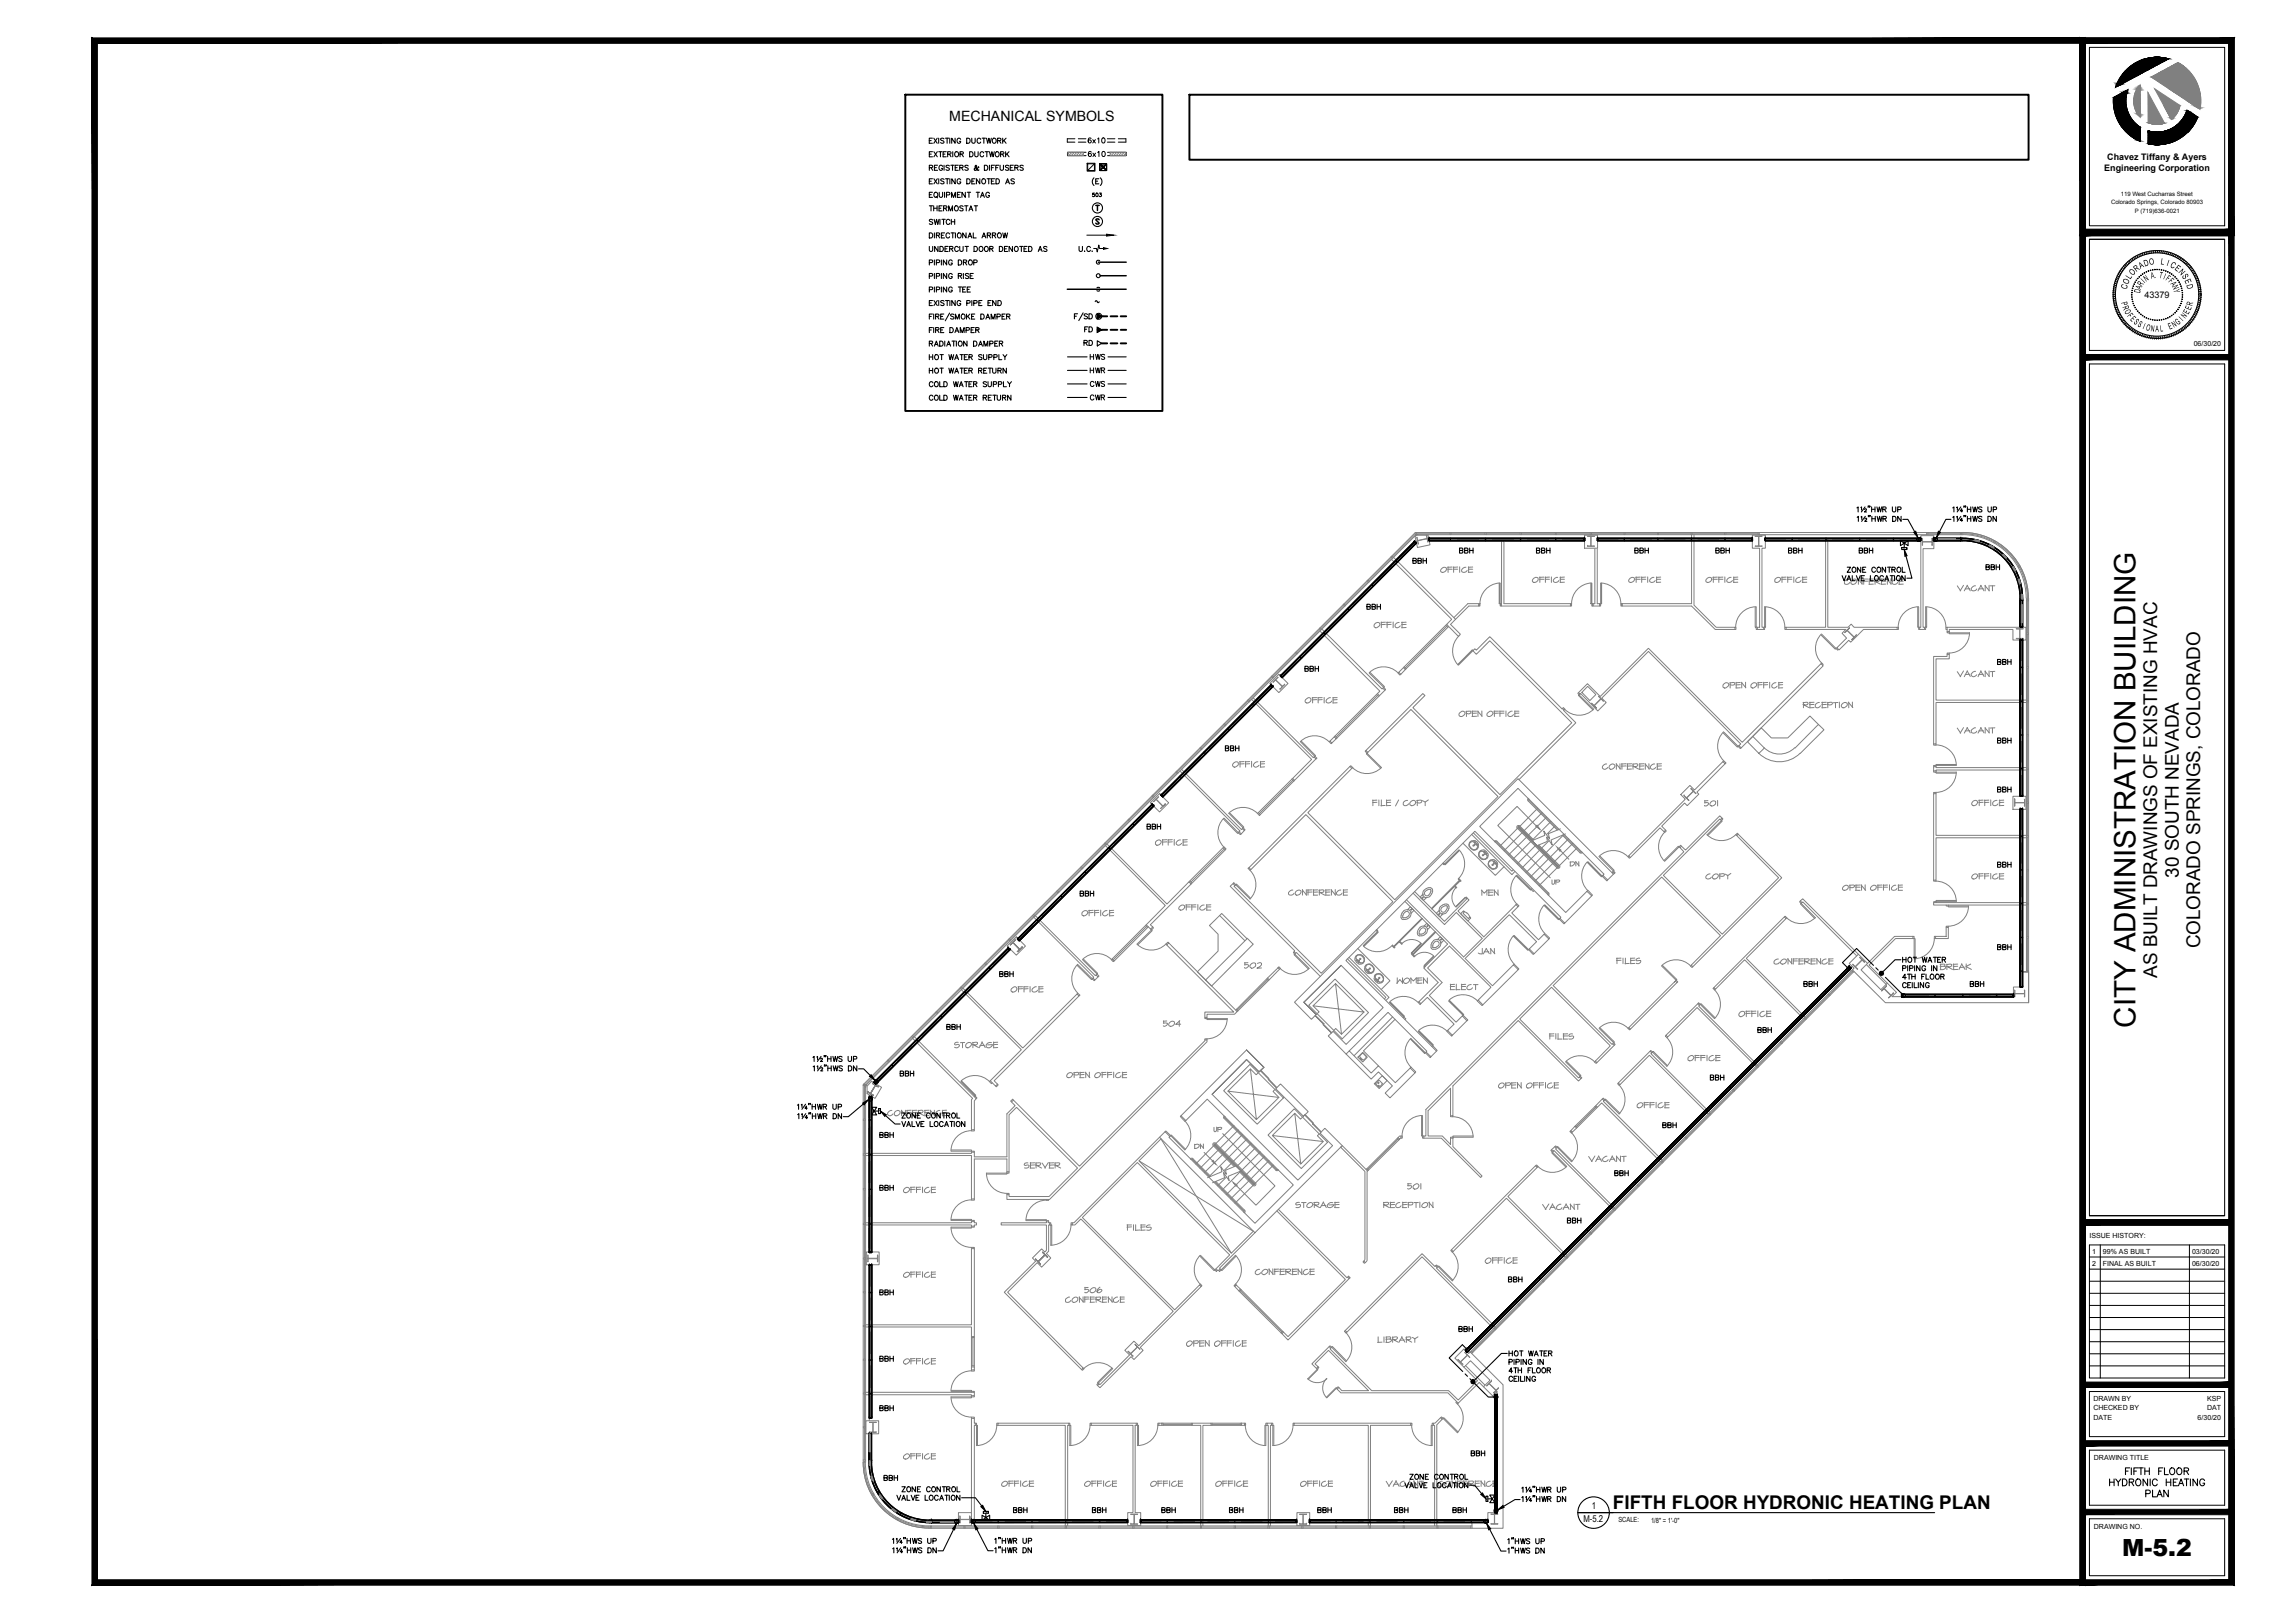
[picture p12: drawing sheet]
<svg xmlns="http://www.w3.org/2000/svg" width="1067mm" height="762mm" viewBox="0 0 1067 762" stroke-linecap="round" stroke-linejoin="round" font-family="sans-serif">
<defs><g id="words">
<text font-size="13.9" x="1003" y="482" transform="rotate(-90 1003 482)">CITY ADMINISTRATION BUILDING</text>
<text font-size="11.1" x="997" y="730">M-5.2</text>
<g font-size="8.9">
<text x="1023" y="412" transform="rotate(-90 1023 412)">30 SOUTH NEVADA</text>
<text x="1033" y="445" transform="rotate(-90 1033 445)">COLORADO SPRINGS, COLORADO</text>
<text x="1013" y="459" transform="rotate(-90 1013 459)">AS BUILT DRAWINGS OF EXISTING HVAC</text>
<text x="757" y="709">FIFTH FLOOR HYDRONIC HEATING PLAN</text>
</g>
<text font-size="7.1" x="504" y="152">F/SD</text>
<text font-size="6.7" x="446" y="57">MECHANICAL SYMBOLS</text>
<g font-size="6.6">
<text x="997" y="694">FIFTH FLOOR</text>
<text x="990" y="699">HYDRONIC HEATING</text>
<text x="1006" y="704">PLAN</text>
</g>
<text font-size="6.2" x="435" y="94">EQUIPMENT TAG</text>
<g font-size="5.7">
<text x="435" y="68">EXISTING DUCTWORK</text>
<text x="435" y="75">EXTERIOR DUCTWORK</text>
<text x="435" y="81">REGISTERS &amp; DIFFUSERS</text>
<text x="435" y="87">EXISTING DENOTED AS</text>
<text x="435" y="100">THERMOSTAT</text>
<text x="435" y="107">SWITCH</text>
<text x="435" y="113">DIRECTIONAL ARROW</text>
<text x="435" y="119">UNDERCUT DOOR DENOTED AS</text>
<text x="435" y="126">PIPING DROP</text>
<text x="435" y="132">PIPING RISE</text>
<text x="435" y="138">PIPING TEE</text>
<text x="435" y="145">EXISTING PIPE END</text>
<text x="435" y="157">FIRE DAMPER</text>
<text x="508" y="157">FD</text>
<text x="435" y="164">RADIATION DAMPER</text>
<text x="508" y="163">RD</text>
<text x="435" y="170">HOT WATER SUPPLY</text>
<text x="511" y="170">HWS</text>
<text x="435" y="176">HOT WATER RETURN</text>
<text x="511" y="176">HWR</text>
<text x="435" y="183">COLD WATER SUPPLY</text>
<text x="511" y="183">CWS</text>
<text x="435" y="189">COLD WATER RETURN</text>
<text x="511" y="189">CWR</text>
<text x="684" y="261">BBH</text>
<text x="721" y="261">BBH</text>
<text x="767" y="261">BBH</text>
<text x="805" y="261">BBH</text>
<text x="839" y="261">BBH</text>
<text x="872" y="261">BBH</text>
<text x="663" y="266">BBH</text>
<text x="932" y="269">BBH</text>
<text x="612" y="316">BBH</text>
<text x="937" y="313">BBH</text>
<text x="574" y="354">BBH</text>
<text x="937" y="373">BBH</text>
<text x="538" y="391">BBH</text>
<text x="937" y="409">BBH</text>
<text x="506" y="422">BBH</text>
<text x="468" y="460">BBH</text>
<text x="444" y="485">BBH</text>
<text x="824" y="486">BBH</text>
<text x="422" y="507">BBH</text>
<text x="802" y="508">BBH</text>
<text x="757" y="553">BBH</text>
<text x="412" y="560">BBH</text>
<text x="707" y="603">BBH</text>
<text x="412" y="609">BBH</text>
<text x="684" y="627">BBH</text>
<text x="412" y="640">BBH</text>
<text x="412" y="664">BBH</text>
<text x="690" y="685">BBH</text>
<text x="414" y="696">BBH</text>
<text x="475" y="712">BBH</text>
<text x="512" y="712">BBH</text>
<text x="545" y="712">BBH</text>
<text x="576" y="712">BBH</text>
<text x="618" y="712">BBH</text>
<text x="654" y="712">BBH</text>
<text x="681" y="712">BBH</text>
</g>
<g font-size="5.3">
<text x="641" y="287">BBH</text>
<text x="937" y="350">BBH</text>
<text x="937" y="447">BBH</text>
<text x="846" y="464">BBH</text>
<text x="924" y="464">BBH</text>
<text x="780" y="531">BBH</text>
<text x="412" y="535">BBH</text>
<text x="735" y="575">BBH</text>
</g>
<text font-size="4.9" x="512" y="93">503</text>
<g font-size="4.5">
<text x="1007" y="125" transform="rotate(-19 1007 125)">D</text>
<text x="1009" y="124" transform="rotate(-9 1009 124)">O</text>
<text x="1014" y="124" transform="rotate(9 1014 124)">L</text>
<text x="1017" y="125" transform="rotate(19 1017 125)">I</text>
<text x="1019" y="125" transform="rotate(28 1019 125)">C</text>
<text x="1000" y="131" transform="rotate(-57 1000 131)">L</text>
<text x="1001" y="130" transform="rotate(-47 1001 130)">O</text>
<text x="1003" y="128" transform="rotate(-38 1003 128)">R</text>
<text x="1005" y="126" transform="rotate(-28 1005 126)">A</text>
<text x="1010" y="131" transform="rotate(-12 1010 131)">A.</text>
<text x="1014" y="130" transform="rotate(11 1014 130)">T</text>
<text x="1016" y="131" transform="rotate(22 1016 131)">I</text>
<text x="1017" y="131" transform="rotate(33 1017 131)">F</text>
<text x="1021" y="126" transform="rotate(38 1021 126)">E</text>
<text x="1023" y="128" transform="rotate(47 1023 128)">N</text>
<text x="1026" y="132" transform="rotate(66 1026 132)">E</text>
<text x="999" y="136" transform="rotate(-76 999 136)">C</text>
<text x="999" y="134" transform="rotate(-66 999 134)">O</text>
<text x="1005" y="138" transform="rotate(-79 1005 138)">D</text>
<text x="1005" y="136" transform="rotate(-67 1005 136)">A</text>
<text x="1006" y="135" transform="rotate(-57 1006 135)">R</text>
<text x="1007" y="133" transform="rotate(-45 1007 133)">I</text>
<text x="1008" y="132" transform="rotate(-34 1008 132)">N</text>
<text x="1018" y="132" transform="rotate(45 1018 132)">F</text>
<text x="1020" y="135" transform="rotate(67 1020 135)">N</text>
<text x="1020" y="136" transform="rotate(79 1020 136)">Y</text>
<text x="1027" y="134" transform="rotate(76 1027 134)">D</text>
<text x="996" y="142" transform="rotate(75 996 142)">P</text>
<text x="1029" y="144" transform="rotate(-75 1029 144)">R</text>
<text x="996" y="144" transform="rotate(68 996 144)">R</text>
<text x="997" y="146" transform="rotate(60 997 146)">O</text>
<text x="999" y="148" transform="rotate(52 999 148)">F</text>
<text x="1026" y="150" transform="rotate(-52 1026 150)">N</text>
<text x="1027" y="148" transform="rotate(-60 1027 148)">E</text>
<text x="1029" y="146" transform="rotate(-68 1029 146)">E</text>
<text x="1000" y="150" transform="rotate(46 1000 150)">E</text>
<text x="1002" y="152" transform="rotate(38 1002 152)">S</text>
<text x="1006" y="154" transform="rotate(22 1006 154)">I</text>
<text x="1007" y="155" transform="rotate(15 1007 155)">O</text>
<text x="1010" y="156" transform="rotate(8 1010 156)">N</text>
<text x="1012" y="156">A</text>
<text x="1014" y="156" transform="rotate(-7 1014 156)">L</text>
<text x="1019" y="155" transform="rotate(-22 1019 155)">E</text>
<text x="1021" y="154" transform="rotate(-30 1021 154)">N</text>
<text x="1023" y="153" transform="rotate(-38 1023 153)">G</text>
<text x="1025" y="151" transform="rotate(-45 1025 151)">I</text>
</g>
<g font-size="4.4">
<text x="747" y="708">1</text>
<text x="744" y="715">M-5.2</text>
</g>
<text font-size="4.3" x="1007" y="140">43379</text>
<g font-size="4.2">
<text x="989" y="75">Chavez Tiffany &amp; Ayers</text>
<text x="988" y="80">Engineering Corporation</text>
</g>
<g font-size="3.3">
<text x="1030" y="163">06/30/20</text>
<text x="981" y="581">ISSUE HISTORY:</text>
<text x="982" y="589">1</text>
<text x="987" y="589">99% AS BUILT</text>
<text x="1029" y="589">03/30/20</text>
<text x="982" y="594">2</text>
<text x="987" y="594">FINAL AS BUILT</text>
<text x="1029" y="594">06/30/20</text>
<text x="983" y="658">DRAWN BY</text>
<text x="1036" y="658">KSP</text>
<text x="983" y="662">CHECKED BY</text>
<text x="1036" y="662">DAT</text>
<text x="983" y="667">DATE</text>
<text x="1032" y="667">6/30/20</text>
<text x="983" y="686">DRAWING TITLE</text>
<text x="760" y="715">SCALE:</text>
<text x="775" y="715">1/8&quot; = 1'-0&quot;</text>
<text x="983" y="718">DRAWING NO.</text>
</g>
<g font-size="2.8">
<text x="991" y="96">Colorado Springs, Colorado 80903</text>
<text x="996" y="92">119 West Cucharras Street</text>
<text x="1002" y="100">P (719)636-0021</text>
</g>
</g></defs>
<g fill="none" stroke="#808080" stroke-width=".47">
<path d="M502 72h7v1h-7zM502 72h.1M503 72l-1 1M505 72l-2 1M506 72l-2 1M507 72l-2 1M508 72l-2 1M509 72l-1 1M521 72h7v1h-7zM522 72h-1M523 72l-1 1M524 72l-1 1"/>
<path d="M526 72l-2 1M527 72l-2 1M528 72l-2 1M528 72v1M659 260h.1M659 259v1M660 259v1M660 258v1M661 258v1M661 257v1M662 257v1M662 256v1"/>
<path d="M663 256v1M663 255v1M664 255v1M664 254v1M664 255h.1M664 250l1 1M665 251l-11 10M665 255l-63 63M665 254l-9 9M665 250v1M665 251h6v5l-5 1-2-5zM665 251h16"/>
<path d="M665 252l1 2 4-1M665 252l1 3v-1l4-1M666 254h.1M666 251l-1 1M666 255h.1M670 252v1M670 251l1 3-1-1M670 253h.1M670 254h.1M671 253h73M671 253h10h-10zM671 254h73"/>
<path d="M671 253h.1M672 253h-1M672 253h.1M673 253h-1M673 253h.1M674 253h-1M674 253h.1M675 253h-1M675 253h.1M676 253h-1M676 253h.1M677 253h-1"/>
<path d="M677 253h.1M678 253h-1M678 253h.1M679 253h-1M679 253h.1M680 253h-1M680 253h.1M681 253h-1M681 250v1M681 251h16M684 253h10h-10zM685 253h-1"/>
<path d="M685 253h.1M686 253h-1M686 253h.1M687 253h-1M687 253h.1M688 253h-1M688 253h.1M689 253h-1M689 253h.1M690 253h-1M690 253h.1M691 253h-1"/>
<path d="M691 253h.1M692 253h-1M692 253h.1M693 253h-1M693 253h.1M694 253h-1M694 253h.1M697 250v1M698 251h16M698 250v1M701 253h10h-10zM701 253h.1"/>
<path d="M702 253h-1M702 253h.1M703 253h-1M703 253h.1M704 253h-1M704 253h.1M705 253h-1M705 253v30M705 253h.1M706 253h-1M706 253v30h31v2h-32v-1M706 253h.1"/>
<path d="M707 253h-1M707 253h.1M708 253h-1M708 253h.1M709 253h-1M709 253h.1M710 253h-1M710 253h.1M711 253h.1M711 253h-1M714 250v1M714 251h16"/>
<path d="M717 253h10h-10zM718 253h-1M718 253h.1M719 253h-1M719 253h.1M720 253h-1M720 253h.1M721 253h-1M721 253h.1M722 253h-1M722 253h.1M723 253h-1"/>
<path d="M723 253h.1M724 253h-1M724 253h.1M725 253h-1M725 253h.1M726 253h-1M726 253h.1M727 253h-1M727 253h.1M730 250v1M731 251h16M731 250v1"/>
<path d="M734 253h9h-9zM734 253h.1M735 253h-1M735 253h.1M736 253h-1M736 253h.1M737 253h-1M737 253h.1M738 253h-1M738 253h.1M739 253h-1M739 253h.1"/>
<path d="M740 253h-1M740 253h.1M741 253h-1M741 253h.1M742 253h-1M742 253h.1M743 253h-1M743 253h.1M744 251h6v6h-6zM745 252h.1M745 256h.1M745 256h3"/>
<path d="M747 250v1M747 252h.1M747 256h.1M747 252h-2h4M747 252v4M747 251h16M749 252h-1M749 252h-2M749 258v25h-1M750 258v25h1M750 253h10h-10zM750 254h73"/>
<path d="M750 253h44M750 253h.1M751 253h-1M751 253h.1M752 253h-1M752 253h.1M753 253h-1M753 253h.1M754 253h-1M754 253h.1M755 253h-1M755 253h.1"/>
<path d="M756 253h-1M756 253h.1M757 253h-1M757 253h.1M758 253h-1M758 253h.1M759 253h-1M759 253h.1M760 253h.1M760 253h-1M763 250v1M763 251h15"/>
<path d="M766 253h9h-9zM766 253h.1M767 253h-1M767 253h.1M768 253h-1M768 253h.1M769 253h-1M769 253h.1M770 253h-1M770 253h.1M771 253h-1M771 253h.1"/>
<path d="M772 253h-1M772 253h.1M773 253h-1M773 253h.1M774 253h-1M774 253h.1M775 253h-1M775 253h.1M778 250v1M779 251h15M779 250v1M782 253h9h-9z"/>
<path d="M782 253h.1M783 253h-1M783 253h.1M784 253h-1M784 253h.1M785 253h-1M785 253h.1M786 253h-1M786 253h.1M787 253h-1M787 253h.1M788 253h-1"/>
<path d="M788 253h.1M789 253h-1M789 253h.1M790 253h-1M790 253h.1M791 253h-1M791 253h.1M794 250v1M794 251v32h-32M794 251h16M795 251v33l11 11h9v1h-10l-11-11h-32v-1M795 253h28"/>
<path d="M797 253h10h-10zM798 253h-1M798 253h.1M799 253h-1M799 253h.1M800 253h-1M800 253h.1M801 253h-1M801 253h.1M802 253h-1M802 253h.1M803 253h-1"/>
<path d="M803 253h.1M804 253h-1M804 253h.1M805 253h-1M805 253h.1M806 253h-1M806 253h.1M807 253h.1M807 253h-1M810 250v1M810 251h16M813 253h10h-10z"/>
<path d="M813 253h.1M814 253h-1M814 253h.1M815 253h-1M815 253h.1M816 253h-1M816 253h.1M817 253h-1M817 253h.1M818 253h-1M818 253h.1M819 253h-1"/>
<path d="M819 253h.1M820 253h-1M820 253h.1M821 253h-1M821 253h.1M822 253h-1M822 253h.1M823 253h.1M823 253h-1M823 251h6v6h-2v38h1v1h-3v-1h1v-38h-3zM824 252h.1M824 252h3h-1"/>
<path d="M824 256h3M824 256h.1M824 252h2M826 250v1M826 256h.1M826 252h.1M826 252v4M826 251h-161l-259 259v175a30 30 0 0 0 31 31M826 250h-161l-260 259v178M826 250h79v1h-79zM827 252h.1M827 256h.1"/>
<path d="M829 253h9h-9zM829 254h73M830 253h-1M830 253h.1M831 253h-1M831 253h.1M832 253h-1M832 253h.1M833 253h-1M833 253h.1M834 253h-1M834 253h.1"/>
<path d="M835 253h-1M835 253h.1M836 253h-1M836 253h.1M837 253h-1M837 253h.1M838 253h-1M838 253h.1M845 253h9h-9zM845 253h.1M846 253h-1M846 253h.1"/>
<path d="M847 253h-1M847 253h.1M848 253h-1M848 253h.1M849 253h-1M849 253h.1M850 253h-1M850 253h.1M851 253h-1M851 253h.1M852 253h-1M852 253h.1"/>
<path d="M853 253h-1M853 253h.1M854 253h-1M854 253h.1M861 253h9h-9zM861 253h.1M862 253h-1M862 253h.1M863 253h-1M863 253h.1M864 253h-1M864 253h.1"/>
<path d="M865 253h-1M865 253h.1M866 253h-1M866 253h.1M867 253h-1M867 253h.1M868 253h-1M868 253h.1M869 253h-1M869 253h.1M870 253h-1M870 253h.1"/>
<path d="M876 253h10h-10zM877 253h-1M877 253h.1M878 253h-1M878 253h.1M879 253h-1M879 253h.1M880 253h-1M880 253h.1M881 253h-1M881 253h.1M882 253h-1"/>
<path d="M882 253h.1M883 253h-1M883 253h.1M884 253h-1M884 253h.1M885 253h-1M885 253h.1M886 253h.1M886 253h-1M892 253h10h-10zM892 253h.1M893 253h-1"/>
<path d="M893 253h.1M894 253h-1M894 253h.1M895 253h-1M895 253h.1M896 253h-1M896 253h.1M897 253h-1M897 253h.1M898 253h-1M898 253h.1M899 253h-1"/>
<path d="M899 253h.1M900 253h-1M900 253h.1M901 253h-1M901 253h.1M902 253h.1M902 253h-1M902 253h-44v42h10l1-2 2 2h20v1h-16l-6 6-1-1-4 4-1-1 4-4-2-3 2-1h-28v-1h18v-42h-28M902 252h6v6h-5v37h1v1h-3v-1h1zM903 256h.1M903 253h.1M903 253v3"/>
<path d="M903 254h.1M903 253v1h4v-1M903 255v1M905 251h15a30 30 0 0 1 31 30M905 250h15M905 251h15M905 250v1M907 256h.1M907 254h-4M907 253h.1M907 253v3v-1M908 254h14a27 27 0 0 1 27 27v13"/>
<path d="M908 253h14a28 28 0 0 1 28 28M910 253h8h-8zM910 253h.1M911 253h-1M911 253h.1M912 253h-1M912 253h.1M913 253h-1M913 253h.1M914 253h-1M914 253h.1M915 253h-1"/>
<path d="M915 253h.1M916 253h-1M916 253h.1M917 253h-1M917 253h.1M918 253h-1M918 253h.1M920 251v-1a31 31 0 0 1 32 31M921 251l8 1 7 2M921 250v1M927 253l2 1h-2zM927 253h.1"/>
<path d="M928 253l-1 1M928 254h.1M929 254h-1M929 254h.1M934 256l2 1-2-1zM934 256h.1M935 256h-1M936 257h-1M936 257h.1M937 254l-1 1M937 255l6 4 5 7M937 254v1"/>
<path d="M639 280v1M639 280h.1M639 279v1M640 279v1M640 279h.1M640 278v1M641 278v1M641 278h.1M641 277v1M642 277v1M642 277l-7 7v-1zM642 277h.1"/>
<path d="M642 273h1M642 273l-11 11M642 272l1 1M646 272h.1M647 272h.1M647 271v1M648 271h.1M648 270v1M649 270h.1M649 269v1M650 269h.1M650 268v1"/>
<path d="M651 268h.1M651 267v1M652 267h.1M652 266v1M653 266h.1M653 265v1l-6 7-1-1zM653 265v1M653 261l1 1M654 262l-11 11M654 261v1M654 262l29 29-2 2 5 5-1 1-6-6 3-2-29-28M655 264l-33 33"/>
<path d="M657 261l7-7 1 1-7 6zM657 261h.1M658 261h.1M658 260v1M677 267h2a1.4 1.4 0 0 1-1 1 1.4 1.4 0 0 1-2 0zM680 267h2M680 266v3M682 266h-2M682 267h2M683 266v3M684 266h-2M685 266v3"/>
<path d="M688 266l-1 1-1 1 2 1 1-1M689 267h2M690 266v3M691 266h-2M691 269h-2M704 274a10 10 0 0 0-9 10M704 274v9zM723 272h2M723 271v2M725 271h-2M726 272h2M726 271v2"/>
<path d="M728 271h-2M728 271v2M731 271h-1l-1 2h2h1M733 272h2M733 271v2h2M735 271h-2M747 274a10 10 0 0 0-9 10M747 274v9zM752 274v9zM752 274a10 10 0 0 1 9 10M768 272h2M768 271v2"/>
<path d="M770 271h-2M771 272h2M771 271v2M773 271h-2M774 271v2M777 271h-2v2h1h1M778 272h2M778 271v2h2M780 271h-2M804 272h2M804 271v2M806 271h-2"/>
<path d="M807 272h2M807 271v2M809 271h-2M810 271v2M813 271h-1l-1 2h1h1M814 272h2M814 271v2h2M816 271h-2M833 272l2-1h1a1.4 1.4 0 0 1-1 2 1.4 1.4 0 0 1-2-1zM837 272h2M837 271v2M839 271h-2"/>
<path d="M839 272h2M839 271v2M841 271h-2M842 271v2M845 271l-2 1v1h1h2M846 272h2M846 271v2M848 271h-2M848 273h-2M868 272l-2 1v1h1l2-1M870 272h1h1a1.5 1.5 0 0 1-1 2 1.5 1.5 0 0 1-2 0zM872 272l2 2"/>
<path d="M873 272v2M874 272v2M875 272h2M875 273h2M875 272v2M878 273h2M880 272h-2v2h2M880 272h2v1h-2l3 1M880 272v2M883 273h2M885 272h-2v2h2M886 272l2 2"/>
<path d="M886 272v2M888 272v2M890 272h-1l-1 2h2l1-1M892 272h2M892 273h2M892 272v2M894 274h-2M919 275l2 2M922 275l-2 2M924 275l1 2M924 275l-2 2M925 276l-2 1"/>
<path d="M928 275h-2v2h1h1M930 275l2 2M930 275l-1 2M931 276l-2 1M932 275v2M934 275v2l-2-2M935 275h2M936 275v2M940 261h1M941 261h.1M941 260h.1M941 260l1 2-2-1z"/>
<path d="M941 261h1M941 262h1M942 262h.1M945 266l1 2zM945 266h1M945 267h1M945 266h.1M946 267v1M946 268h.1M948 272l1 2h-1zM948 272h.1M948 272v1"/>
<path d="M948 273h1M948 273l1 1M948 274h1M948 266l3 7 1 8M948 266h.1M949 266h-1M949 279h1v2h-1zM949 280h1M949 279l1 1M949 280l1 1M950 279h.1M619 300v1"/>
<path d="M619 299v1M619 299l1 1-7 6zM619 295l1 1M620 300h.1M620 296l-11 10M620 295l1 1M621 295l28 28 1 1-2 3-1-1 1-1-28-29M621 298l-20 19M624 295l7-7-7 7zM624 295h.1M624 294v1M625 294v1"/>
<path d="M625 294h.1M625 293v1M626 293v1M626 293h.1M626 292v1M627 292v1M627 292h.1M627 291v1M628 291v1M628 291h.1M628 290v1M629 290v1"/>
<path d="M629 290h.1M629 289v1M630 289v1M630 289h.1M630 288v1M631 288v1M631 284v1M631 288h.1M631 284l-11 11M631 284h1M635 283v1M636 283v1"/>
<path d="M636 283h.1M636 282v1M637 282v1M637 282h.1M637 281v1M638 281v1M638 281h.1M638 280v1M646 293l2-1a1.4 1.4 0 0 1-1 2 1.4 1.4 0 0 1-2 0zM649 292v3M651 292h-3M651 293h-3"/>
<path d="M651 292v3M653 292h-2M653 293h-2M654 292v3M657 292l-2 1v1l1 1 2-1M658 292v3M660 292h-2M660 293h-2M660 295h-2M679 294l1 1M679 293l-20 20M679 294l-19 20"/>
<path d="M680 294l-20 20M685 299a10 10 0 0 0-1 13M694 284v1h-4l-7 6M694 283h1v2h-1zM694 283h-5l-6 7M704 283h1v2h-1zM705 283h.1M737 283h1v2h-1zM747 283h1v2h-1zM748 284v1h3v-1M751 283h1v2h-1zM761 283h1v2h-1z"/>
<path d="M815 295v1M824 285v10l1 1M825 285a10 10 0 0 0-10 9M825 285v10M828 285a10 10 0 0 1 10 9M829 285v10h-1M829 285v10l-1 1M839 295h-1v1h1M855 298l7 7h1M855 298a10 10 0 0 0 0 13M855 298l7 6h1M866 297h.1"/>
<path d="M866 297l2-2-1 1 4 3M867 296h.1M867 296l-1 1M867 296l3 3M868 295h.1M871 299h-1M871 299l1-1-2 2v-1M872 298h.1M891 295v1M900 285v10l1 1M901 285a10 10 0 0 0-10 9M901 285v10"/>
<path d="M904 285a10 10 0 0 1 10 9M904 285v10M905 285v10l-1 1M914 295h37v6h-6v-5h-30v1h-1zM914 297h1v1h10M914 295v1M915 297h10M925 297a10 10 0 0 1-10 10M947 295h3M947 295h.1M947 300h.1M947 300h1"/>
<path d="M948 300h.1M948 295h.1M948 295v5M949 300h1h-3M949 280l1 1v14M949 281h.1M949 284h1v8h-1zM949 292h.1M949 292h1M949 291l1 1M949 291h1M949 290l1 1"/>
<path d="M949 290h1M949 289l1 1M949 289h1M949 288l1 1M949 288h1M949 287l1 1M949 287h1M949 286l1 1M949 286h1M949 285l1 1M949 285h1M949 284l1 1"/>
<path d="M949 284h1M950 300h.1M950 295h.1M952 297h1M952 298h1M952 281v1M952 282v15M952 298v15M953 282v174h-2M953 282h-1v174M953 281v1h-1M597 318h1"/>
<path d="M597 318l-10 11M597 317l1 1M599 319h.1M599 319l3 3 1-1M599 319l3 3M600 318l-1 1M600 318l-2 2 1-1M600 318h.1M600 317l5 4-5 4-4-4zM602 317h.1M602 316v1M603 316v1"/>
<path d="M603 316h.1M603 315v1M604 315v1M604 315h.1M604 314v1M605 314v1M605 314h.1M605 313v1M606 313v1M606 313h.1M606 312v1M607 312v1"/>
<path d="M607 312h.1M607 311v1M608 311v1M608 311h.1M608 310l1 1-7 7-1-1zM608 306l1 1M609 311h.1M609 307l-11 11M609 306v1M613 306h.1M613 305v1M614 305v1"/>
<path d="M614 304v1M615 304v1M615 303v1M616 303v1M616 302v1M617 302v1M617 301v1M618 301v1M618 300v1M643 316l7 7h-1M643 316l7 6v2M656 316a10 10 0 0 0-13 0"/>
<path d="M657 316h-1l1 1h1M659 313l1 1-2 3-1-1zM659 313l1 1M691 305h1l-7 7h-1zM855 312v-1l1 1M869 300h.1M914 307h1M919 315l2 3M922 315l-2 3M924 315l1 3M924 315l-2 3M925 317h-2"/>
<path d="M928 315l-2 1v1l1 1 1-1M930 315l2 3M930 315l-1 3M931 317h-2M932 315v3M934 315v3l-2-3M936 315v3M937 315h-2M949 300v74M949 310h.1M949 301h1v9h-1zM949 317h1v9h-1z"/>
<path d="M949 301h1M949 301l1 1M949 302h1M949 302l1 1M949 303h1M949 303l1 1M949 304h1M949 304l1 1M949 305h1M949 305l1 1M949 306h1M949 306l1 1"/>
<path d="M949 307h1M949 307l1 1M949 308h1M949 308l1 1M949 309h1M949 309l1 1M949 310h1M949 317h1M949 317l1 1M949 318h1M949 318l1 1M949 319h1"/>
<path d="M949 319l1 1M949 320l1 1M950 301v28M952 314h1M952 313h1M952 314v15M575 340h1M579 340l7-7-7 7zM579 339v1M580 339v1M580 338v1M581 338v1"/>
<path d="M581 338h.1M581 337v1M582 337v1M582 337h.1M582 336v1M583 336v1M583 336h.1M583 335v1M584 335v1M584 335h.1M584 334v1M585 334v1"/>
<path d="M585 334h.1M585 333v1M586 333v1M586 329l1 1M586 333h.1M586 329l-11 11M586 328l1 1M588 328l29 28v-1l1 1-10 10-1-1 9-8-28-29M589 330l-33 33M590 329h.1M590 328v1M591 328v1"/>
<path d="M591 328h.1M591 327v1M592 327v1M592 327h.1M592 326v1M593 326v1M593 326h.1M593 325v1M594 325v1M594 325h.1M594 324v1M595 324v1"/>
<path d="M595 324h.1M595 323v1M596 323v1M596 323h.1M596 322v1l-6 7-1-1zM596 322v1M597 322l-7 7M597 322l-51 52M598 320h.1M601 323h.1M602 322h.1M603 321h.1"/>
<path d="M603 321l-2 3M616 328h2M616 327v3M618 328l-2 1M619 328h2M619 327v3M621 328l-2 1M622 327v3M625 328h-2v1l1 1 1-1M626 328h2M626 327v3M628 328l-2 1"/>
<path d="M628 330h-2M646 326l1 1M647 326l-20 20M647 327l-20 19M648 327l-21 20M685 335a1.5 1.5 0 0 1 3 0l-2 1h-1zM688 334h3l-1 1h-2M689 334v2M691 334h2M691 334v2M693 335h-2M693 336h-2"/>
<path d="M694 334v2M696 334v2l-2-2M698 335a1.5 1.5 0 0 1 3 0l-1 1h-2zM701 334h3M702 334v2M704 335h-3M704 334h2M704 334v2M706 335h-2M707 334v2M710 334l-2 1v1h1l2-1M711 334h2"/>
<path d="M711 334v2h2M713 335h-2M734 333v-1l1 1h-1M741 325v2l7 6M742 326l6 7M745 321l6 6 23-23 44 45 37-37 1 1-38 38-2-1 1-1-43-43-22 22 2 2-4 4-9-9zM745 322l4 4-2 3-4-4zM747 330h.1M748 330l1 1M748 333a10 10 0 0 1-13 0M749 331h.1M750 332h.1"/>
<path d="M751 327l2 2M751 327l1 1-3 3M752 328l-3 3 1 2-3-3M752 328h.1M752 328l1 1M753 329h.1M809 321h1h1a1.4 1.4 0 0 1 0 2 1.4 1.4 0 0 1-2-1zM812 321h3l-1 1-2-1M812 320v3M815 320v3h2M817 320l-2 1M817 321l-2 1"/>
<path d="M820 320v3M820 323l-2-3v3M823 321h2a1.4 1.4 0 0 1-1 2 1.4 1.4 0 0 1-2-1zM826 320v3M827 320l-2 1M827 321l-2 1M828 320v3M830 321l-2 1M830 320l-2 1M831 320v3M834 321h-1l-1 1 1 1 1-1M835 320v3"/>
<path d="M837 320l-2 1M837 321l-2 1M837 323h-2M847 330h2v1h-2l2 1M847 330v2M850 330v2M852 330h-2M852 331h-2M852 332h-2M854 330l-2 1v1h2l1-1M856 330v2M858 330h-3"/>
<path d="M858 331h-3M858 332h-3M858 330h2v1h-2M858 330v2M862 330v2M863 330h-2M864 330v2M865 331l1-1h1a1.4 1.4 0 0 1-1 2 1.4 1.4 0 0 1-1-1zM868 330l2 2M868 330v2M870 330v2M949 326h.1"/>
<path d="M949 332h1v10h-1zM949 321h1M949 321l1 1M949 322h1M949 322l1 1M949 323h1M949 323l1 1M949 324h1M949 324l1 1M949 325h1M949 325l1 1M949 326h1"/>
<path d="M949 333h1M949 333l1 1M949 334h1M949 334l1 1M949 335h1M949 335l1 1M949 336h1M949 336l1 1M949 337h1M949 337l1 1M949 338h1M949 338l1 1"/>
<path d="M949 339h1M949 339l1 1M949 340h1M949 332l1 1M950 330v30M952 329h-43v-20h6v-2h-1v1h-6v41h1v-19h43M952 329h1M952 329v16M559 360v1M559 360h.1M559 359v1M560 359v1"/>
<path d="M560 359h.1M560 358v1M561 358v1M561 358h.1M561 357v1M562 357v1M562 357h.1M562 356v1M563 356v1M563 356h.1M563 355l1 1-7 7-1-1zM563 355v1"/>
<path d="M563 351l1 1M564 356h.1M564 352l-11 10M564 351v1M568 351h.1M568 350v1M569 350h.1M569 349v1M570 349h.1M570 348v1M571 348v1M571 347v1"/>
<path d="M572 347v1M572 346v1M573 346v1M573 345v1M574 345v1M574 344v1M574 344l1 1-7 6zM575 340v1M575 345h.1M575 340l-11 11M580 358h1a1.4 1.4 0 0 1 0 2 1.4 1.4 0 0 1-2-1zM582 357v3"/>
<path d="M584 358h-2M584 359h-2M585 357v3M587 359h-2M587 358h-2M588 357v3M591 358h-2v1l1 1 1-1M592 357v3h2M594 358h-2M594 359h-2M611 348l7 7h-1l1 1M624 348a10 10 0 0 0-13 0l6 7"/>
<path d="M624 348l3-2v1l-2 2zM624 348l1 1M627 345l1 1M634 360v-1l1 1v1M641 352l1 2 6 7M642 353v1l7 6a10 10 0 0 1-14 0M754 359h-1l-1 2h2l1-1M756 360a1.5 1.5 0 0 1 2-1v1a1.5 1.5 0 0 1-2 1zM759 359l2 2M759 359v2M761 359v2M762 359v2"/>
<path d="M763 359h-2M763 360h-2M764 359v2M766 359h-2M766 360h-2M767 359h2v1h-2l2 1M767 359v2M770 359v2M772 359h-2M772 360h-2M772 359l2 2M773 359v2"/>
<path d="M774 359v2M777 359h-1l-1 2h1l2-1M778 359v2M780 359h-2M780 360h-2M809 358v-1l1 1v1M809 344l7 7v-1l1 1h1M809 344a10 10 0 0 0 0 13M809 344l7 6M821 348l2-2 5 5-2 3zM826 354a14 14 0 0 0 19 0M828 351a10 10 0 0 0 15 0"/>
<path d="M843 351l11-11 2 3-11 11M854 340l-4-4-11 10h-7l-5-4-4 4M908 349v1h1v-1M909 350a10 10 0 0 1 10 9M919 359h-10h-1v1M919 359h-10v1M919 342l2 2M922 342l-2 2M924 342l1 2M924 342l-2 2M925 343h-2M928 342l-2 1v1h1l1-1"/>
<path d="M930 342l2 2M930 342l-1 2M931 343h-2M932 342v2M934 342v2l-2-2M936 342v2M937 342h-2M949 342h.1M949 358h.1M949 348h1v10h-1zM949 340l1 1M949 341h1"/>
<path d="M949 341l1 1M949 348l1 1M949 349h1M949 349l1 1M949 350h1M949 350l1 1M949 351h1M949 351l1 1M949 352h1M949 352l1 1M949 353h1M949 353l1 1"/>
<path d="M949 354h1M949 354l1 1M949 355h1M949 355l1 1M949 356h1M949 356l1 1M949 357h1M949 357l1 1M949 348h1M952 345h1M952 345v16M539 380h.1"/>
<path d="M539 379v1M540 379v1M540 379h.1M540 377l4-4 5 4-5 4zM540 378l1 1-7 7-1-1zM541 379h.1M541 378l-20 20M541 374h1M541 374l-11 11M541 373l1 1M542 378l-64 63M542 376h.1"/>
<path d="M543 375l-1 1M543 375h.1M543 375l3 4-1 1M543 375l3 3M544 374h.1M544 374l-2 2M544 374l-1 1M545 380h.1M545 373l7-6-6 7zM545 373h.1M546 373v1M546 378h.1"/>
<path d="M546 373h.1M546 378l1-1-2 3M546 372v1M547 372v1M547 372h.1M547 377h.1M547 371v1M548 371v1M548 371h.1M548 370v1M549 370v1M549 370h.1"/>
<path d="M549 369v1M550 369v1M550 369h.1M550 368v1M551 368v1M551 368h.1M551 367v1M552 367v1M552 367h.1M552 362l1 1M552 363l-10 11M555 361l28 28 1 1-1 2-1-1v-1l-28-28"/>
<path d="M555 363l-10 10M557 362h.1M557 361v1M558 361v1M558 361h.1M558 360v1M606 366l1 1M607 365l-16 17h1l16-16M607 366l-16 16M645 376v2M647 376h-2M647 377h-2"/>
<path d="M647 376v2M649 376v2M650 378h-2M651 376v2h2M653 376h-2M653 377h-2M657 376l-2 2M661 376h-1l-1 2h1l1-1M665 376h3l-1 1h-2M665 376v2M669 376v2M671 376l-2 1-1-1"/>
<path d="M713 366l27-27-40-40-7 6h-1l1 2 7-6 38 38-34 34-41-41 6-5-1-1-27 26 1 1 20-20 41 41-48 48-41-40 21-21-1-1-48 47 1 1 26-26 41 41-34 34-41-41h1l-1-1-1 1 30 30v1v1l1-1 11 11M718 375v1M718 376l13 14M718 375h.1M718 376l14 14M721 380l-7 8 6 6M722 379v1M766 361h-2M772 361h-2M780 361h-2M791 374h.1M791 374l1 1"/>
<path d="M792 375h.1M793 376h.1M793 369l3 2 13-13 1 1-13 13 1 1-6 5-1-1-11 11 2 2-1 1-2-2-13 14-1-1 26-27-2-2zM794 370h.1M794 370l2 3M794 370l1 1M795 371h.1M795 372l-3 3 1 1-2-2M795 371l-3 4M795 372l1 1M796 372h.1M800 377h2l-1 1h-1"/>
<path d="M801 376v1M802 376h-2M804 376h1a1.4 1.4 0 0 1 0 2 1.4 1.4 0 0 1-2-1zM806 376v2M908 362v1h1h10M908 373v-1h1v1M909 362v1h10M919 362a10 10 0 0 1-10 10M929 376v2M931 376h-2M931 377h-2M932 376v2"/>
<path d="M934 376h-2M934 377h-2M935 376v2M938 376h-2v2h1l1-1M939 376v2M941 376h-2M941 377h-2M941 378h-2M945 374h6v6h-6zM946 375h.1M946 378h.1M946 377h.1"/>
<path d="M946 375v4M946 375v2h4M946 377h4M949 380v83M949 374h.1M949 364h1v10h-1zM949 364l1 1M949 365h1M949 365l1 1M949 366h1M949 366l1 1M949 367h1"/>
<path d="M949 367l1 1M949 368h1M949 368l1 1M949 369h1M949 369l1 1M949 370h1M949 370l1 1M949 371h1M949 371l1 1M949 372h1M949 372l1 1M949 373h1"/>
<path d="M949 373l1 1M949 364h1M950 362v12M950 380v12M950 377h.1M951 375h-1M951 377l-1 1M951 377v-2v4M952 360h-43h-1v2h1h43M952 377h1M952 361h1M952 361v16"/>
<path d="M952 377v15M519 396v1M519 396l-11 11M519 396h1M520 396l28 28 10-10 1 1-19 19 1 1-1 1-2-2 9-9-28-28M520 398l-33 33M523 396l7-7-7 7zM523 396h.1M523 395v1M524 395v1M524 395h.1M524 394v1"/>
<path d="M525 394v1M525 394h.1M525 393v1M526 393v1M526 393h.1M526 392v1M527 392v1M527 392h.1M527 391v1M528 391v1M528 391h.1M528 390v1"/>
<path d="M529 390v1M529 390h.1M529 389v1M530 389v1M530 385v1M530 389h.1M530 385l-11 11M530 384l1 1M534 385h.1M534 384v1M535 384v1M535 384h.1"/>
<path d="M535 383v1M536 383v1M536 383h.1M536 382v1M537 382v1M537 382h.1M537 381v1M538 381v1M538 381h.1M538 380v1M539 380v1M543 395l1-1 1 1a1.3 1.3 0 0 1-1 2 1.3 1.3 0 0 1-1-1z"/>
<path d="M546 394v3M548 394h-2M548 395h-2M549 394v3M550 394h-2M550 395h-2M551 394v3M554 394l-1 1-1 1 2 1 1-1M556 394v3M557 394h-2M557 395h-2M557 397h-2"/>
<path d="M574 398h1l1 1h-1M574 384l7 7 2 1M575 384a10 10 0 0 0 0 14M575 384l6 7h1M575 399l-16 15M577 382l7 6v2M590 382a10 10 0 0 0-13 0l7 7h-1M591 382h-1l1 1 1-1M685 399a10 10 0 0 1 0 13M687 396l15 15 4-4M690 397v1M690 396v1"/>
<path d="M690 398l1 1M691 392l19 19 1-2M691 399h1M692 391l18 18 1-1M692 395h-1l-1 1M692 395l2 1M693 396l-2-1-1 1M693 396l-1 1 1-1M693 399h-1M693 396h.1M693 396l1 1M693 397h1"/>
<path d="M694 397l-1 2M694 396a2.2 2.2 0 0 1-1 3 2.2 2.2 0 0 1-3-1M695 400h2M695 400l-1 1M696 399l-1 1v2M696 399h1M697 399l1 2M702 395l25 25M703 395h-1M703 395l24 24v1M704 397h.1M705 397l8-8 18 18"/>
<path d="M707 399h-1M713 389l18 18M713 388v1M713 388l7 6M714 388a1 1 0 0 0-2 0 .9 .9 0 0 0 0 1M715 391l-8 8M715 390v1M717 393l-8 8M718 392l-1 1M719 395l-8 8M720 394l-1 1M721 397l-8 8"/>
<path d="M721 388l-9-9-9 9 25 24M721 397h.1M722 397l10 10h-1M723 397l9 9 8-7M723 399l-8 8M724 398l-1 1M724 382l-8 8M724 381v1M726 384l-8 8M726 384h.1M727 395l-3 3M728 386l-8 8"/>
<path d="M728 386h.1M730 388l-4 4M730 388h.1M733 389l-6 2 1 3-3-4v2l-6 3M733 399l4 4M734 392l8 8 1 1v-1M734 392l-8 8M734 392l8 8M734 392h.1M735 392l-7 2 1 3-3-4 1 2-5 2M736 394l-8 8M737 394h-1"/>
<path d="M738 396l-8 8M739 396h-1M741 398h-1M742 400h1M782 391a10 10 0 0 0 0 13M782 390v1h-1M789 398l1-1 1 2 17-16 1 1-1 1v-1l-27 27 28 28 26-27-20-20h1l21 20-42 42-1-1 14-14-28-27-51 51 28 27 1 1-8 8-1-1 7-7-28-27-14 14 27 28h1l-1 2-28-29-31 31v14h-1v-13l-10 10v12h6l4 4v-3h1v4l14 14-1 1-18-19h-8v-1h1v-12l121-121zM789 398h-1l-6 6M790 397h-1l-1 1v-1l-7 7M801 392a10 10 0 0 0 14 0M808 385l-6 7M809 384v2l-7 6"/>
<path d="M816 392v-1l-1 1M949 390h.1M949 380h1v10h-1zM949 396h1v9h-1zM949 380l1 1M949 381h1M949 381l1 1M949 382h1M949 382l1 1M949 383h1M949 383l1 1M949 384h1"/>
<path d="M949 384l1 1M949 385h1M949 385l1 1M949 386h1M949 386l1 1M949 387h1M949 387l1 1M949 388h1M949 388l1 1M949 389h1M949 389l1 1M949 396h1"/>
<path d="M949 396l1 1M949 397h1M949 397l1 1M949 398h1M949 398l1 1M949 399h1M949 399l1 1M949 400h1M949 380h1M950 393v31M952 392h-43v-19h-1v40h1v-20h43M952 393h1"/>
<path d="M952 392h1M952 393v15M496 419h1M496 418l1 1M496 419l-10 11M501 418h.1M501 417v1M502 417v1M502 417h.1M502 416v1M503 416v1M503 416h.1"/>
<path d="M503 415v1M504 415v1M504 414v1M505 414v1M505 413v1M506 413v1M506 412v1M507 412v1M507 411l1 1-7 7-1-1zM507 412h.1M507 407l1 1M508 412h.1"/>
<path d="M508 408l-11 11M508 407v1M512 407l6-7 1 1-7 6zM512 407h.1M512 406v1M513 406v1M513 405v1M514 405v1M514 404v1M515 404v1M515 404h.1M515 403v1"/>
<path d="M516 403v1M516 403h.1M516 402v1M517 402v1M517 402h.1M517 401v1M518 401v1M518 401h.1M518 400v1M519 401h.1M558 414l16-16 1 1-16 16M559 414l1 1"/>
<path d="M579 415v-1l1 1h1l6 7M580 416v-1l7 7M586 407v1l1 1v-1M587 409a10 10 0 0 1 0 13M607 418h-1l-1 2h1l2-1M608 419l2-1h1a1.5 1.5 0 0 1-1 2 1.5 1.5 0 0 1-2 0zM612 418v2M613 418v2l-2-2M614 418v2M616 418h-2M616 419h-2M617 418v2"/>
<path d="M619 418h-2M619 419h-2M619 418h3l-1 1h-2l3 1M619 418v2M623 418v2M624 418h-2M624 419h-2M625 418v2M627 418v2l-2-2M630 418h-2v2h1l1-1M631 418v2h2M633 418h-2"/>
<path d="M633 419h-2M664 419l14 15 6-6 12 13-9 8-27-27M664 419l14 14 11-11 1 1-5 5 12 12 15-15 1 1-3 3 12 12 3-2 2 2-7 7-2-2 3-4-12-13-21 21 13 13 10-10 2 2-17 17-2-2 6-6-19-20-11 10 7 7-6 6 13 13 3-3 2 2-7 7-2-2 3-3-13-13-3 3-1-1 9-9-7-7 12-11-20-20M668 420l-1 1 1 2 2-2M669 419a1.3 1.3 0 0 1 1-2 1.4 1.4 0 0 1 2 2 1.5 1.5 0 0 1-1 1 1.5 1.5 0 0 1-2-1zM672 420l-1 1M672 417a3 3 0 0 0-4 3l1 2 1-1M672 417l1 1-1 2M678 405v1zM678 406l7-7-6 7zM683 416l1 1zM684 417a6 6 0 0 0-1 9"/>
<path d="M685 413l1 1zM685 413l1 1-14 13zM694 401l1 2 2 1M695 402l1 1M696 418l1 1 1-1M696 418v2M696 403h1M697 400h.1M697 400v1h1M697 400l1 1M698 401h.1M698 401v1"/>
<path d="M698 403h-1M698 418v2M698 402h.1M699 401v1M699 402l-1 1M699 406v1M699 418h2M699 419h2M699 406a2.2 2.2 0 0 1 3-2 2.2 2.2 0 0 1 1 3M699 405v1M699 406l1 2M699 418v2"/>
<path d="M700 408h1M701 404h-1l-1 1M701 404l1 1M701 418l3 2M702 405l-1 1 1-1M702 418v2M702 405h.1M702 405v1M702 406h1M703 406h.1M703 406a1.7 1.7 0 0 1-2 2 1.7 1.7 0 0 1-2-2M703 407l-1 1h-1"/>
<path d="M703 418v2M709 401h-1M711 403l-1 1M712 411a10 10 0 0 0 0 13M712 411l7 7zM713 405l-1 1M715 407l-1 1M717 409l-1 1M719 411v1M719 417v1l1 1v-1M721 414h.1M723 416h.1"/>
<path d="M725 401l-8 8M726 400l-1 1M727 403l-8 8M728 403h-1M729 413v2h1v-2M729 405l-8 8M730 405h-1M730 413h2v1h-2M731 413v2M731 407l-8 8M732 407l-19-19 19 19M732 407h-1"/>
<path d="M732 406a.9 .9 0 0 1 0 1 .9 .9 0 0 1-1 0M737 405h2v1l-2 1M737 405v2M740 405l2 2M740 405v2M741 405v2M745 418h1l2 2-1 1M745 405a10 10 0 0 0 0 13M745 405h1l6 6v1zM751 402l7 7h-1M751 402l7 7v1M753 411h-1l3 3v-1"/>
<path d="M757 410v-1l1 1M764 402a10 10 0 0 0-13 0M765 402h-1l1 1h1M803 410l-1 1-1 1 1 1 2-1M804 411l1-1 2 1a1.4 1.4 0 0 1-1 1 1.4 1.4 0 0 1-2 0zM807 410h3l-1 1h-2M808 410v3M811 411v2M813 410l-2 1-1-1M868 416h3l-1 1h-2M869 416v2M871 417h2"/>
<path d="M871 418h2M871 415v3M873 416h-2M874 416l2 2M874 415v3M876 415v3M882 417h2M882 415v3M884 416h-2M884 417h2M884 415v3M886 416h-2"/>
<path d="M887 415v3M890 416h-1l-1 1 1 1 2-1M891 417h2M891 418h2M891 415v3M893 416h-2M908 413v1h1v-1M909 414a10 10 0 0 1 10 9M926 411h2a1.5 1.5 0 0 1 0 1 1.5 1.5 0 0 1-2 0zM929 410v3M931 410h-2M931 411h-2"/>
<path d="M932 410v3M934 410h-2M934 411h-2M935 410v3M938 410l-2 1v1l1 1 1-1M939 413h2M939 410v3M941 411h-2M949 405h.1M949 412h1v9h-1zM949 400l1 1M949 401h1"/>
<path d="M949 401l1 1M949 402h1M949 402l1 1M949 403h1M949 403l1 1M949 404h1M949 404l1 1M949 405h1M949 412h1M949 412l1 1M949 413h1M949 413l1 1"/>
<path d="M949 414h1M949 414l1 1M949 415h1M949 415l1 1M949 416h1M949 416l1 1M949 417h1M949 417l1 1M949 418h1M949 418l1 1M949 419h1M949 419l1 1"/>
<path d="M949 420h1M952 408h1M952 409h1M952 409v15M477 440l4 4-4 4-4-4zM479 440h.1M479 439v1M480 439v1M480 439h.1M480 438v1M481 438v1M481 438h.1"/>
<path d="M481 437v1M482 437v1M482 437h.1M482 436v1M483 436v1M483 436h.1M483 435v1M484 435v1M484 435h.1M484 434v1M485 434l-7 7zM485 434v1"/>
<path d="M485 430h1M485 434h.1M485 430l-11 11M485 429l1 1M486 430l28 28h1l1 1-2 1-1-1h1l-29-28M487 432l-9 9M489 430l7-7-6 7zM489 429v1M490 429v1M490 429h.1M490 428v1M491 428v1"/>
<path d="M491 428h.1M491 427v1M492 427v1M492 427h.1M492 426v1M493 426v1M493 426h.1M493 425v1M494 425v1M494 425h.1M494 424v1M495 424v1"/>
<path d="M495 424h.1M495 423v1M496 423v1M496 423h.1M508 428h1h1a1.4 1.4 0 0 1 0 2 1.4 1.4 0 0 1-2-1zM511 427v3M513 427l-2 1M513 428l-2 1M514 427v3M516 427l-2 1M516 428l-2 1M517 427v3"/>
<path d="M520 428h-1l-1 1 1 1 1-1M521 427v3M523 427l-2 1M523 428l-2 1M523 430h-2M538 435h1M538 434l-16 16 1 1 16-16M538 435l-15 16M540 436l1 1-7 6M541 435v2l-7 7M557 426h2M557 425v2"/>
<path d="M559 425h-2M559 426h3M560 425v2M562 425h-3M562 425v2M565 425h-1l-1 2h2l1-1M567 426h2M567 425v2h2M569 425h-2M573 430l12 12M617 420h2M622 420h2"/>
<path d="M646 437h1h-1zM658 430v1l1 1M658 430l1-3h2l2 1-1 2-2 2M659 430v1M659 430a1.4 1.4 0 0 1 1-2 1.4 1.4 0 0 1 1 2l-1 1M660 431h-1M660 432h-1M661 427l1-1 2 1-1 2M663 426v1M663 427h-1M667 422h1M667 436a1.4 1.4 0 0 1 2 1 1.4 1.4 0 0 1-1 2 1.2 1.2 0 0 1-2-1 1.2 1.2 0 0 1 1-2z"/>
<path d="M668 421h.1M668 421v1M668 422h.1M669 435l1-1 2 1-2 2M669 435a2.6 2.6 0 0 0-3 1 2.6 2.6 0 0 0 1 3 3 3 0 0 0 3-3l-1-1M670 435h.1M670 435l1-1-1 1M670 434l1 1M671 421h-2M674 437v1l-11 10zM675 429l1 1M676 429l-1 1 1-1"/>
<path d="M676 427l-2 2 2 1 2-1M676 428l1 1h2M676 426a2 2 0 0 1 3-2 2 2 0 0 1 1 3M676 426v2M678 425a1.4 1.4 0 0 0-1 2 1.4 1.4 0 0 0 2 1M679 425l1 1M680 426l-1 2M680 427l-1 1M683 426l5-5 1 1v-1zM686 429l1-1h1l-1 1 2 2h1h1l-2 1zM687 428l2 1M689 429h.1"/>
<path d="M690 429v2M701 420h-2M711 440v-1l7 7h-1zM711 439a10 10 0 0 0 0 14M712 425v-1l1 1v1M725 425a10 10 0 0 0 0 13M725 439v-1l3 2-1 1M725 425l7 6v1zM732 431l2 3 1-1M838 430l1 1M845 423v1l7 7M846 424l6 7"/>
<path d="M852 431a10 10 0 0 1-13 0M898 440h1v1v9M909 440h5v-5h1v6h-6zM909 440h-1v1h1M909 424h.1M914 425l1 1h9M914 435h1M915 425h9M919 423h-10h-1v1M919 423h-10v1M924 425a10 10 0 0 1-9 10M949 421h.1"/>
<path d="M949 437h.1M949 427h1v10h-1zM949 420l1 1M949 421h1M949 428h1M949 428l1 1M949 429h1M949 429l1 1M949 430h1M949 430l1 1M949 431h1M949 431l1 1"/>
<path d="M949 432h1M949 432l1 1M949 433h1M949 433l1 1M949 434h1M949 434l1 1M949 435h1M949 435l1 1M949 436h1M949 436l1 1M949 427l1 1M950 425v31"/>
<path d="M952 424h-44v1h44M952 440h1M952 424h1M952 425h1M952 425v15M459 460v1M459 459v1M460 459v1M460 458v1M461 458v1M461 457v1M462 457v1"/>
<path d="M462 457h.1M462 452l1 1M463 453l-11 11M463 452v1M466 453l7-7-7 7zM466 452v1M467 452v1M467 452h.1M467 451v1M468 451v1M468 451h.1M468 450v1"/>
<path d="M469 450v1M469 450h.1M469 449v1M470 449v1M470 449h.1M470 448v1M471 448v1M471 448h.1M471 447v1M472 447v1M472 447h.1M472 446v1"/>
<path d="M473 446v1M473 446h.1M474 445l-21 20M474 441v1M474 441l-11 11M474 441h1M474 446l-63 63M474 444l3-3zM474 444h.1M476 443h.1M476 443l3 3-1 1 1-1zM476 442h.1"/>
<path d="M476 442l1-1-1 1M477 441h.1M478 447h.1M478 441h.1M478 440v1M479 446h.1M479 445h.1M479 440v1M479 446l-3-3 3 3M480 445h.1M480 445l-2 2zM506 453l7 7h1"/>
<path d="M508 451l7 6v1M509 450l6 7 1 1v1M513 459v1l-7-7a10 10 0 0 0 0 13M522 450a10 10 0 0 0-14 0M522 450v1l1 1v-1M534 443a10 10 0 0 0 13 0M549 443l32 32-1 1h-13v2h-1v-3h13l-31-31zM549 443l-1-1-1 1 1 1M584 453h2a1.2 1.2 0 0 1 0 1 1.2 1.2 0 0 1-2 0M585 452v1M585 441h1M586 441l2 3"/>
<path d="M586 452h-2M588 452h1a1.4 1.4 0 0 1 0 2 1.4 1.4 0 0 1-2-1zM588 443l-19 20-7-7 10-9v-8l-4-4 6-6 12 12-20 19M590 452h2v1l-2 2 2-1M595 460h1M595 459l5-5 1 1-5 5zM595 459l-15 15M600 454l1 1M608 447v1l6 7M608 448l7 7M615 455a10 10 0 0 1-14 0M630 453l-18 18 18-18 19 20-17 17-6-6-2 2 8 9"/>
<path d="M633 450l18 18-1 1M633 449l19 19-1 2M636 451l2 1M637 450h.1M637 450l1 1M637 451l1 1M637 451h1v1M637 445l16 15-4 5M638 453h1M638 451l1 1M638 452h1M639 452h.1"/>
<path d="M639 452h1l1-1-1 1-1 1M639 449l2 1M639 449h-2v1M640 444l7-7v1l-7 6zM641 455v1M641 451a2.3 2.3 0 0 0-3-3 2.3 2.3 0 0 0-2 3M641 454a2.2 2.2 0 0 1 4 0 2.2 2.2 0 0 1-2 3M641 456l2 1M641 454v1M642 455h.1M642 456h.1M642 456l1-1-1 1"/>
<path d="M642 453a2.1 2.1 0 0 1 3 1 2.1 2.1 0 0 1-1 2M642 453l-1 1M642 456h1M643 456v1M643 457h.1M644 457h-1M645 459v1M645 458v1M646 457l-1 1M647 457h-1M647 457l2 1 1 1M647 457l1 1"/>
<path d="M647 457l-1 1 1 2M648 458l1 1M649 459h.1M654 444a10 10 0 0 1-14 0M654 444l1 1zM654 444l14-13zM656 459v3M657 442l1 1zM659 459v3M662 459l2 2 1-2v3M662 459v3M663 448l1 1z"/>
<path d="M666 459v3M667 443a6 6 0 0 0-9 0M667 443l-4 4zM668 459h-2M668 459l2 3M668 459v3M669 454h.1M669 454v-1l4-4-4 5M670 459v3M672 445l1 1M672 444v1M672 443v1"/>
<path d="M673 445h.1M673 444a1.4 1.4 0 0 1 1-2 1.4 1.4 0 0 1 1 2l-1 1M673 444v1M673 449a6 6 0 0 0-9 0M674 445h-1M674 446h-1M675 441l1-1 2 1-1 2M675 441h-2l-1 2M675 441l2 1-1 2-2 2M677 440v1M677 441h.1M696 445v3l-2-1"/>
<path d="M697 447h2M698 445l1 3M698 445l-2 3M700 445l2 3M700 445v3M702 445v3M711 453l2 2M718 446l2 2M759 450v2M761 450h-2M761 451h-2M762 450v2"/>
<path d="M763 450v3M765 452h-2M766 450v2h2M768 450h-2M768 451h-2M770 450h-1l-1 1h2a1.3 1.3 0 0 1 0 1 1.3 1.3 0 0 1-2 0M780 454l7 6v1M781 453l6 7 1 1h-1M794 453a10 10 0 0 0-14 0M794 453v1h1M835 450l-1 1-1 1 1 1 1-1M839 450l2 3"/>
<path d="M840 450v3M841 450v3M842 451h2M842 450v3M844 450h-2M845 451h2M845 450v3M847 450h-2M847 453h-2M847 450h2v1h-2l3 2M847 450v3M850 451h2"/>
<path d="M850 450v3h2M852 450h-2M853 450l2 3M853 450v3M855 450v3M857 450l-1 1v1l1 1 1-1M859 451h2M859 450v3M861 450h-2M861 453h-2M863 460v1M863 460h.1"/>
<path d="M864 459v1M864 459h.1M865 458v1M865 458h.1M866 457v1M866 457h.1M867 457h.1M868 454l-180 180M869 456l1 1M870 456l-11 11M870 455l-180 180M870 454l-23 23"/>
<path d="M870 453l2 2M870 453l1 1M871 456l-180 179M871 454h.1M871 454l1 1M872 455h.1M873 448l-27-26-1 1 1 1v-1l26 26M874 451h.1M874 451l-1-1 3 2-2-1M874 451l-3 3M875 452h.1M876 453l10 9"/>
<path d="M877 452l13-12h8v1h-8l-12 12 8 9M898 441h1v9M908 441a10 10 0 0 1-9 9M911 454h3l-1 1h-2M911 453h2v1M911 453v2M914 453h2v1h-2l3 1M914 453v2M917 453v2M919 453h-2M919 454h-2M919 455h-2"/>
<path d="M921 453l2 2M921 453l-1 2M922 454h-2M923 453v2M925 453l-2 1 3 1M949 453h.1M949 443h1v10h-1zM949 443l1 1M949 444h1M949 444l1 1M949 445h1M949 445l1 1"/>
<path d="M949 446h1M949 446l1 1M949 447h1M949 447l1 1M949 448h1M949 448l1 1M949 449h1M949 449l1 1M949 450h1M949 450l1 1M949 451h1M949 451l1 1"/>
<path d="M949 452h1M949 452l1 1M949 443h1M952 456h1M952 440v16M439 480v1M439 479v1M439 479l1 1-7 6zM439 475l1 1M440 475l1 1M440 476l-11 11M440 480h.1"/>
<path d="M444 475h.1M444 474v1M445 474v1M445 474h.1M445 473v1M446 473v1M446 473h.1M446 472v1M447 472v1M447 472h.1M447 471v1M448 471v1"/>
<path d="M448 471h.1M448 470v1M449 470v1M449 470h.1M449 469v1M450 469v1M450 469h.1M450 468v1M451 468l-7 7zM451 468v1M451 464l1 1M451 468h.1"/>
<path d="M451 464l-11 11M451 463l1 1M452 464l28 28 26-25 1 1-40 39 1 2-1 1-2-3 15-14-29-28M453 466l-22 22M455 463l7-6-6 7zM455 463h.1M456 463v1M456 462v1M457 462v1M457 461v1M458 461v1M458 460v1"/>
<path d="M478 463h2M478 463v3M480 464h-2M483 463h-2v3M483 464h-2M484 463v3M487 463l-2 1v1l1 1 1-1M490 463h-2v3h2M490 464h-2M506 467v-1l1 1v1M546 479v1M548 479h-2"/>
<path d="M554 479v3M554 479l-2 2h2M566 478h1v1h9M567 478h9a10 10 0 0 1-9 10M581 474v1M595 460l-14 14M596 460l-15 15M615 472l12-12 16 15-13 13zM617 472l2 3-1 1M617 477l5 4zM618 476l-2 3-8-8 105-105 45 44-3 3-2-2v-1l-40-40-18 18 40 40 10-10 2 3-12 12-3-2h1l-40-41-61 61 42 43-2 2-2-2-18-19-20 20 12 12 3-4 7 7-4 3 3 2 11-11-2-3-7 7-8-8-3 4-10-11M618 476l-6-5 6 5"/>
<path d="M627 462l3 24 10-11-23-3 10-10 13 13M645 460a2.3 2.3 0 0 0 2 2 2.3 2.3 0 0 0 3-2M646 460l1 1M646 460h1v1M647 460v1M647 461h1M649 460l-1 1M650 460v-1l-1 1M652 471l7 6zM653 470a10 10 0 0 1 13 1M654 477l-18 19M655 479l-15 14 7 7"/>
<path d="M659 462l-2-2-1 2M659 478v-1l1 1v1M659 460a1.5 1.5 0 0 1 3 0v1a1.5 1.5 0 0 1-3 0zM666 470v1l1 1v-1M668 460h-2M668 462h-2M680 470h1l6 6v1zM680 470a10 10 0 0 1 14 0M681 463h2M681 462v3h2M683 462h-2M684 465h2"/>
<path d="M684 462v3M686 463h2M686 462v3h2M687 477l2 2M688 462h-2M691 462l-2 1v1l1 1 1-1M692 462h2M693 462v3M694 470l2 2M787 461l-21 22h-1zM797 471h1v1l1-1 6 7M805 464h-1l1 1v-1"/>
<path d="M805 465a10 10 0 0 1 0 13l-7-6M817 475h2a1.4 1.4 0 0 1-1 2 1.4 1.4 0 0 1-2-1zM820 475v2M822 475h-2M822 476h-2M823 475v2M824 475h-2M824 476h-2M825 475v2M828 475h-1l-1 2h2l1-1M830 475v2M832 475h-3"/>
<path d="M832 476h-3M832 477h-3M843 480v1M843 480h.1M844 479v1M844 479h.1M846 478l-22 21M847 478l1 1M847 478l-10 11M847 478h1M848 478l-28-28 19-19-1-1-33 34 14-13 28 27M848 474v1"/>
<path d="M849 474v1M849 474h.1M849 473v1M850 473v1M850 473h.1M850 472v1M851 472v1M851 471v1M852 471v1M852 470v1M853 470v1M853 469v1"/>
<path d="M854 469v1M854 468v1M855 468v1M855 468l-6 7h-1zM855 468h.1M858 467l1 1M859 467l-11 11M859 467h.1M860 463l6-6h1l-7 7zM860 463v1M860 463h.1M861 462v1"/>
<path d="M861 462h.1M862 461v1M862 461h.1M883 465h1M884 464h1M885 464h.1M885 464l3 3M886 463h.1M886 463l-3 2 2-1M886 463l-1 1M887 468h.1M888 467h.1"/>
<path d="M888 467l-1 1M889 466l-1 1M889 466h.1M889 466l-2 2M893 467h52M896 467h.1M896 467h9v1h-9zM896 467v1M897 467l-1 1M897 467v1M898 467l-1 1M898 467v1"/>
<path d="M899 467l-1 1M899 467v1M900 467l-1 1M900 467v1M901 467l-1 1M901 467v1M902 467l-1 1M902 467v1M903 467l-1 1M903 467v1M904 467l-1 1M904 467v1"/>
<path d="M905 467l-1 1M905 467v1M905 468h.1M925 467h.1M925 467h9v1h-9zM925 467v1M926 467l-1 1M926 467v1M927 467l-1 1M927 467v1M928 467l-1 1M928 467v1"/>
<path d="M929 467l-1 1M929 467v1M930 467l-1 1M930 467v1M931 467l-1 1M931 467v1M932 467l-1 1M932 467v1M933 467l-1 1M933 467v1M934 467l-1 1M934 467v1"/>
<path d="M934 468h.1M946 465h.1M946 468h.1M946 466h.1M946 465v3M946 466v1M946 466h4M950 463v-7h3v15v-15h-3v7h-5v5h-57l2-2-4-4-3 3-9-10 3-3-4-4-5 4 3 3h-1l15 16h68M950 466l-4 1v1M950 466h.1M950 465l1 3v-1M950 468h1"/>
<path d="M951 465v1M417 498v1M417 498l-11 11M417 498h1M421 498l7-7-7 7zM421 497v1M422 497v1M422 496v1M423 496v1M423 495v1M424 495v1M424 494v1"/>
<path d="M425 494v1M425 493v1M426 493v1M426 492v1M427 492v1M427 491v1M428 491v1M428 487h1M428 491h.1M428 487l-11 11M428 486l1 1M429 487l29 29-1 1v13h-1v-14h1l-28-28"/>
<path d="M430 489l-20 19M433 486h.1M433 485v1M434 485v1M434 484v1M435 484v1M435 483v1M436 483v1M436 482v1M437 482v1M437 481v1M438 481v1"/>
<path d="M438 480v1M450 489l-1 1h-1l2 1a1.3 1.3 0 0 1 0 1 1.3 1.3 0 0 1-2 0M452 490v2M453 489l-2 1M454 490l1-1 1 1a1.4 1.4 0 0 1-1 2 1.4 1.4 0 0 1-2-1zM457 490l2-1v1h-2l2 2M457 489v3M461 489l2 3M461 489l-1 3M462 491h-2M466 490l-1-1-2 1v2h2l1-2-2 1M467 489v3"/>
<path d="M468 489h-2M468 490h-2M468 492h-2M546 480h2a1.2 1.2 0 0 1 0 2 1.2 1.2 0 0 1-2 0M566 488h1M585 493l-30 31 2 2 10-10 40 40-18 18-40-40-2-3-3 3M585 497l6 6 2-2-2 2zM621 481l4 4zM626 484l1-1 3 3M638 496l2-2 2 2-2 3zM638 496l2 2 1-1M639 497v1z"/>
<path d="M640 495l-1 1M640 495l1 1M641 496h.1M662 487a10 10 0 0 0 0 14M662 488l7 6v1l-7-7M666 484l7 7zM666 484a10 10 0 0 1 13 0M670 494h-1l3 3v-1M672 491h1l2 2-1 1M680 484h-1l3 2M727 486h3M728 485v3"/>
<path d="M730 485h-3M731 485v3M731 488h2M732 485v3M734 486h2M734 488h2M734 485v3M735 499l7 6v1M736 498l6 7 1 1h-1M736 485h-2M738 485l-1 1 2 1a1.3 1.3 0 0 1-1 1 1.3 1.3 0 0 1-1 0M749 498a10 10 0 0 0-14 0"/>
<path d="M749 498v1h1M751 483l7 7h-1M751 483l7 6v2M764 483a10 10 0 0 0-13 0M765 483h-1l1 1 1-1M775 494h1l7 6M776 494l7 7M782 486l1 1M783 487a10 10 0 0 1 0 14M793 496h1h1a1.5 1.5 0 0 1 0 2 1.5 1.5 0 0 1-2-1zM796 496h2M796 495v3"/>
<path d="M798 496l-2 1M798 496h3M799 495v3M801 496l-3 1M802 495v3M804 496h-1l-1 1 2 1 1-1M805 496h3M806 495v3M808 496l-3 1M808 498h-3M824 500l-22 22M825 500l-27-28-1-1-15 15 1 1 14-14 27 28"/>
<path d="M826 497l7-7v1l-7 6zM826 497h.1M826 496v1M827 496v1M827 495v1M828 495v1M828 494v1M829 494v1M829 493v1M830 493v1M830 492v1M831 492v1"/>
<path d="M831 491v1M832 491v1M832 490v1M833 490v1M833 491h.1M836 489l1 1M836 490l-11 10M837 486l7-7-6 7zM837 486h.1M838 485v1M838 485h.1M839 484v1"/>
<path d="M839 484h.1M840 483v1M840 483h.1M841 482v1M841 482h.1M842 481v1M842 481h.1M406 510v15M406 510l1-1-1 1M406 510l-1-1 1 1M406 510h.1M407 509h-1h1"/>
<path d="M407 513l3 1zM407 513h.1M408 514v28M408 515h1v10h-1zM408 520h1M408 519l1 1M408 519h1M408 518l1 1M408 518h1M408 517l1 1M408 517h1M408 516l1 1"/>
<path d="M408 516h1M408 515l1 1M409 513h-1M409 513h-2h2M409 513h.1M409 515h.1M409 513l2-3-2 3M409 515v73M409 508l5 2-3 6-4-3v-3zM410 509h1h-1M410 509h.1M410 514h.1"/>
<path d="M410 514l-1-1 1 1M411 508l6-7 1 1-7 6zM411 509v1M411 508h.1M411 510l-2 3 2-3M411 510h.1M411 510h1h-1M411 507v1M412 507v1M412 507h.1M412 506v1M412 510l-2-1 2 1"/>
<path d="M412 510h.1M413 506v1M413 506h.1M413 505v1M414 505v1M414 505h.1M414 504v1M415 504v1M415 504h.1M415 503v1M416 503v1M416 503h.1"/>
<path d="M416 502v1M417 502v1M417 502h.1M417 501v1M418 501v1M418 502h.1M451 507a10 10 0 0 1 14 1M451 507l7 7v1zM457 515h1h1l-1 1M465 507v1l1 1v-1M468 509h1l-1 1h-1M476 516l-1 1"/>
<path d="M502 504h1a1.5 1.5 0 0 1 0 2 1.5 1.5 0 0 1-2-1zM504 504h3l-1 1-2-1M504 503v3M507 506h2M507 503v3M509 503l-2 1M509 504l-2 1M510 503l2 3M510 503v3M511 503v3M515 504h1a1.4 1.4 0 0 1 0 2 1.4 1.4 0 0 1-2-1zM518 503v3"/>
<path d="M519 503l-2 1M519 504l-2 1M520 503v3M522 503l-2 1M522 504l-2 1M523 503v3M526 504h-1l-1 1 1 1 1-1M527 506h2M527 503v3M529 503l-2 1M529 504l-2 1M569 514l16-17-16 17 40 40 17-16-6-6 2-2 8 8"/>
<path d="M575 512l12-12 16 15-13 13zM577 512l23 3-10 11-3-24-10 10 13 14M587 502l3 3 1-1M592 503l4 4zM593 501l-8-8 8 8M596 507l3 4zM599 512h-1l2 3M599 511l2-2 13 13-2 2zM647 507h1M647 507l-1 2 1 1M648 510l-1-1v1M648 510h-1"/>
<path d="M648 507l1 2-1 1M649 505l2 2-3 4-3-2zM662 501l3 2-1 1M704 509h2a1.5 1.5 0 0 1 0 2 1.5 1.5 0 0 1-2-1zM707 509h2h-2M707 508v3M710 508v3h2M712 508h-2M712 509h-2M712 508l2 3M713 508v3M714 508v3"/>
<path d="M717 509l1-1 1 1a1.4 1.4 0 0 1 0 2 1.4 1.4 0 0 1-2-1zM720 508v3M722 508h-2M722 509h-2M723 508v3M725 508h-2M725 509h-2M726 508v3M729 508l-2 1v1l1 1 1-1M730 511h2M730 508v3M732 508h-2"/>
<path d="M732 509h-2M749 520h1M749 520l-9 9M749 519l-10 10M750 520l-10 10M752 516h2l7 7M753 517l1-1 6 7M760 508v1v1l1-1M760 509a10 10 0 0 1 0 14M769 519l1-1h1a1.4 1.4 0 0 1 0 2 1.4 1.4 0 0 1-2-1zM772 518v2M774 518h-2"/>
<path d="M774 519h-2M775 518v2M777 518h-2M777 519h-2M778 518v2M780 518l-1 1v1h1l1-1M782 518v2M784 518h-2M784 519h-2M804 519l6-6h1l-7 7zM804 519h.1M804 519v1"/>
<path d="M804 518v1M805 518v1M805 518h.1M806 517v1M806 517h.1M807 516v1M807 516h.1M808 515v1M808 515h.1M809 514v1M809 514h.1M810 513v1"/>
<path d="M810 513h.1M811 513h.1M813 512h1M814 512l-11 11M814 511l1 1M815 508l6-7 1 1-7 7zM815 508h.1M816 507v1M816 507h.1M817 506v1M817 506h.1M818 505v1"/>
<path d="M818 505h.1M819 504v1M819 504h.1M820 503v1M820 503h.1M821 502v1M821 502h.1M822 501v1M822 502h.1M825 500v1M825 501l-11 11M825 500l1 1"/>
<path d="M405 525h1M405 526h1M406 526v16M408 530h1v9h-1zM408 539h.1M408 538l1 1M408 538h1M408 537l1 1M408 537h1M408 536l1 1M408 536h1M408 535l1 1"/>
<path d="M408 535h1M408 534l1 1M408 534h1M408 533l1 1M408 533h1M408 532l1 1M408 532h1M408 531l1 1M408 531h1M408 530l1 1M408 530h1M408 524v1"/>
<path d="M408 524h1M408 523l1 1M408 523h1M408 522l1 1M408 522h1M408 521l1 1M408 521h1M408 520l1 1M409 530h.1M419 521l-1 1-1 1 1 1 1-1M420 522l1-1 1 1a1.5 1.5 0 0 1 0 2 1.5 1.5 0 0 1-2-1zM423 521l2 3v-3"/>
<path d="M423 521v3M426 521v3M428 521h-2M428 522h-2M429 521v3M430 521h-2M430 522h-2M430 524h-2M431 521h2v1h-2l3 2M431 521v3M434 521v3M436 521h-2"/>
<path d="M436 522h-2M436 524h-2M437 521l2 3v-3M437 521v3M441 521l-1 1-1 1 2 1 1-1M443 521v3M444 521h-2M444 522h-2M444 524h-2M447 540h9h1v1M456 531a10 10 0 0 0-9 9h9v1M456 530v1h1v-1"/>
<path d="M547 531l3 2 7 7M549 534l1-1 6 7M555 524h-1l2 2h1M556 526a10 10 0 0 1 0 14M561 537h1l1 1-1 1h-1M561 537v2M563 537l2 2M564 537v2M565 537v2M570 537l19 19-19-19M571 537l-1 1M571 537a.9 .9 0 0 0-1 0 .9 .9 0 0 0 0 1"/>
<path d="M571 537l18 18M571 529v2h-1v-2M572 529l2 1h-1h-1M572 529v2M573 539l-1 1M574 532l25 25-9 9-9-9M575 524l25 25M575 524v1l24 24M579 529l-8 8M579 528v1M581 531l-8 8M581 531h.1"/>
<path d="M583 533l-8 8M584 533h-1M585 535l-8 8M586 535h-1M587 537l-8 8M588 537h-1M589 539l-8 8M590 539h-1M597 533l24 3-10 10-3-23-11 10 14 13M608 521l15 15-12 13-16-16zM608 523l3 2h1M613 524l4 3z"/>
<path d="M617 527l3 4zM619 532v1l2 3M629 539l12 11v41l-1 1 1 1 1-1v-42l-12-12-41 41-45-45-40 40h-1v1h2l3-3 43 44-16 16-3-2-4 4 2 2-14 14-1 1 1 1 15-15 1 1 5-4-2-1 29-29-1-1-11 12-44-43 26-26 43 43-6 7 1 1 1-1v-1l16-16M656 535h1M656 535l-14 14M656 534l-15 15M657 533h1v1l-1 1-1-1zM657 535l-15 15M658 533v1M667 524v9h1v1h1M668 524a10 10 0 0 0-10 9M668 524v9h1"/>
<path d="M681 524h1M682 524a10 10 0 0 1 10 10M692 533h-10v1h-1M692 534h-10M728 540l1 1 6 7M730 538h1l7 7M731 539l7 6M738 531h-1l1 1M738 532a10 10 0 0 1 0 13M739 529l1 1-2 2v-1zM740 528l1 1M782 520h2"/>
<path d="M783 540v1M783 540h.1M784 539v1M784 539h.1M785 538v1M785 538h.1M786 537v1M786 537h.1M787 536v1M787 536h.1M788 535v1M788 535h.1"/>
<path d="M791 534l1 1M791 534l-10 11M791 534h1M793 530v1M793 530h.1M794 529v1M794 529h.1M795 528v1M795 528h.1M796 527v1M796 527h.1M797 526v1"/>
<path d="M797 526h.1M797 525v1M798 525v1M798 524v1M799 524v1M799 524l-6 7h-1zM799 524h.1M801 522l-21 22M802 523l1 1M803 523l-11 11M803 522v1M803 522l-28-27 1-1h-1l-15 14 1 1 13-14 28 28"/>
<path d="M405 558h1M405 559h1M405 542h1M406 542v16M406 559v15M406 542h50v-1h1v2h16v-20l4-4-2-2 1-1 31 32 59-60h1v1l-74 74h-20v-2h1v1h19l13-14-29-28-3 3v27h-1v-6h-16v19h-1v-20h-50M408 543v31M408 546h1v9h-1zM408 555h.1M408 555h1M408 554l1 1M408 554h1"/>
<path d="M408 553l1 1M408 553h1M408 552l1 1M408 552h1M408 551l1 1M408 551h1M408 550l1 1M408 550h1M408 549l1 1M408 549h1M408 548l1 1M408 548h1"/>
<path d="M408 547l1 1M408 547h1M408 546l1 1M408 546h1M409 546h.1M424 558a1.5 1.5 0 0 1 3 0l-1 2h-2zM428 557v3M430 557h-2M430 558h-2M430 557v3M432 557h-2M432 558h-2"/>
<path d="M433 557v3M436 557l-1 1-1 1 1 1 2-1M437 557v3M439 557h-2M439 558h-2M439 560h-2M473 550v1h-10a10 10 0 0 0 10 9M474 550v1h-1h-10M483 546h-2v1h2a1.4 1.4 0 0 1-2 1M484 548h2M484 546v2M486 546h-2"/>
<path d="M486 547h-2M486 546h3l-1 1h-2l3 1M486 546v2M489 546l2 2M492 546l-1 2M493 548h2M493 546v2M495 546h-2M495 547h-2M495 546h3l-1 1h-2l3 1M495 546v2M535 545l53 33-10 10-43-43 10-10 33 53"/>
<path d="M559 544l9 8M560 544h-1M560 544l8 8M562 546h-1M562 546l8-8 10 10M564 548l-1 1M565 541l4 4M566 550l-1 1M568 552v1M570 555l14 14M571 555l13 13 1 1h-1M572 540l-8 8"/>
<path d="M572 556v1M574 542l-8 8M574 558v1M575 541l-1 1M576 553l-4 3M576 544l-8 8M577 543l-1 1M578 546l-3 4M579 545l-1 1M580 548l-10-11h1l18 19M580 547l-5 2 1 2-3-3 1 2-7 3M581 548h.1"/>
<path d="M582 550l6 7-8 7M582 550l-8 8M582 550l7 6M583 550l-6 2v2l-3-3 1 2-6 2M583 550h-1M584 552l-8 8M585 552h.1M586 555l-8 7M587 554h.1M589 556h.1M589 555a1 1 0 0 1 0 2 .9 .9 0 0 1-1 0M591 541l-8 8"/>
<path d="M592 541h-1M593 543l-8 8M594 543h-1M595 545l-8 8M596 545h.1M597 548l-8 7M598 547h.1M600 549v1l-1-1M642 549h1M661 557h2a1.2 1.2 0 0 1-1 1 1.2 1.2 0 0 1-1 0M661 556h2M661 556v1"/>
<path d="M664 557l1-1h1a1.4 1.4 0 0 1-1 2 1.4 1.4 0 0 1-1 0zM667 556v2M721 547l1 1M729 541l7 7a10 10 0 0 1-14 0M746 543l2 2M749 543l-2 2M752 544h-2M752 545l-1-2-2 2M755 543l-2 1-1 1h2l1-1M757 543l2 2M757 543l-1 2M758 544h-2"/>
<path d="M761 543v2M761 545l-2-2v2M762 543v2M763 560h.1M764 559v1M764 543h-3M764 559h.1M765 558v1M765 558h.1M766 557v1l-7 7v-1zM766 557v1M766 558h.1"/>
<path d="M769 556v1M769 557l-11 11M769 556l1 1M770 553h.1M770 552v1M771 552v1M771 551v1M772 551v1M772 550v1M773 550v1M773 549v1M774 549v1"/>
<path d="M774 548v1M775 548v1M775 547v1M776 547v1M776 546v1M777 546v1l-7 6zM777 546v1M777 547h.1M779 545l-22 21M780 545l1 1M780 546l-11 10M780 545l-27-28-1-1-3 3 1 1 2-2 28 27"/>
<path d="M781 542l7-7-6 7zM781 542h.1M782 541v1M782 541h.1M405 574h1M405 575h1M406 575v16M406 574h50h3v1h-2v1h-1v-1h-50M408 575v13M408 576h1v10h-1zM408 562h1v9h-1zM408 580h1"/>
<path d="M408 579l1 1M408 579h1M408 578l1 1M408 578h1M408 577l1 1M408 577h1M408 571h.1M408 571h1M408 570l1 1M408 570h1M408 569l1 1M408 569h1"/>
<path d="M408 568l1 1M408 568h1M408 567l1 1M408 567h1M408 566l1 1M408 566h1M408 565l1 1M408 565h1M408 564l1 1M408 564h1M408 563l1 1M408 563h1"/>
<path d="M408 562l1 1M408 576l1 1M408 562h1M409 576h.1M409 562h.1M447 576a10 10 0 0 0 9 10M447 573h9h1v1M456 563a10 10 0 0 0-9 10h9v1M456 576h-9M456 563h1M457 576l-1 1h-9M470 574h21h2v1h-1v12l-1 1 2 3-4 4-2-2-14 14 36 35-1 1-36-36 14-15-1-1 4-5 2 2v-1v-12h-21z"/>
<path d="M473 561v-1h1v1M482 573h9h1v1M491 563a10 10 0 0 0-9 10h9v1M491 563v1h1v-1M493 574l1 1v10M503 575a10 10 0 0 1-10 10v-10M503 574v1M529 575h2M529 575v3M531 576h-2M532 575v3M533 575v3"/>
<path d="M535 578h-2M536 575h2M536 575v3M538 576h-2M538 578h-2M540 575h-1l-1 1h2a1.2 1.2 0 0 1 0 2 1.2 1.2 0 0 1-2 0M576 561h.1M578 563h.1M580 565h.1M584 568v1M600 568l33 32h1l-29 29-3-3 1-1 2 3 27-27-32-32M610 565h-1l-1 1h3a1.2 1.2 0 0 1-1 1 1.2 1.2 0 0 1-1 0"/>
<path d="M611 565h2M612 565v2M614 566l1-1h1a1.4 1.4 0 0 1-1 2 1.4 1.4 0 0 1-1-1zM617 565h2v1h-2l3 1M617 564v3M620 567l1-3 2 3M623 566h-3M626 565h-2l-1 1v1a1.8 1.8 0 0 0 3-1h-2M627 567h2M627 564v3M629 564l-2 1M629 566h-2"/>
<path d="M650 565h2v1h-2l2 1M650 564v3M653 567h2M653 564v3M655 564l-2 1M655 566h-2M657 565l-2 1v1h2l1-1M658 567h2M659 564v3M660 564l-2 1M660 566h-2M661 565h2v1h-2"/>
<path d="M661 564v3M664 565h2M665 565v2M667 564v3M671 564l2 3M671 564v3M673 564v3M724 566l2 2M727 565l-1 3M728 567h2M729 565l1 3M729 565l-1 3"/>
<path d="M733 565l-1 1-1 1 1 1 1-1M734 567h3M735 565l2 3M735 565l-1 3M737 565l2 3M737 565v3M739 565v3M741 566v2M742 565l-2 1M743 580h1l-7 7h-1zM743 580h.1M746 579l1 1"/>
<path d="M747 579l-11 11M747 578v1M748 575h.1M748 575v1M749 574v1M749 574h.1M750 573v1M750 573h.1M751 572v1M751 572h.1M752 571v1M752 571h.1"/>
<path d="M753 570v1M753 570h.1M754 569v1M754 569h1l-7 7v-1zM754 569h.1M755 569h.1M757 567l-22 22M757 568h1M758 568l-11 11M758 567l1 1M758 567l-28-28h1l-1-1-2 2 1 1 1-1 27 28M759 564h.1"/>
<path d="M760 563v1M760 563h.1M761 562v1M761 562h.1M762 561v1M762 561h.1M763 560v1M405 591h1M406 591v15M407 588h6v6h-6zM407 591h.1M407 589v3"/>
<path d="M408 594v28M408 586h.1M408 585l1 1M408 585h1M408 584l1 1M408 584h1M408 583l1 1M408 583h1M408 582l1 1M408 582h1M408 581l1 1M408 581h1"/>
<path d="M408 580l1 1M408 594h1v10h-1zM408 600h1M408 599l1 1M408 599h1M408 598l1 1M408 598h1M408 597l1 1M408 597h1M408 596l1 1M408 596h1M408 595l1 1"/>
<path d="M408 595h1M408 594l1 1M409 594h.1M409 594v72M412 592v-1h-4v1M412 591h.1M412 589v2h-4v-2M412 589v3M424 598l2-1 1 1a1.4 1.4 0 0 1-1 1 1.4 1.4 0 0 1-2 0zM428 597v3M430 597h-2M430 598h-2"/>
<path d="M430 597v3M432 597h-2M432 598h-2M433 597v3M436 597l-1 1-1 1 1 1 2-1M437 600h2M437 597v3M439 597h-2M439 598h-2M456 586h1M486 591l3 3zM486 591h.1"/>
<path d="M487 592h.1M487 592l-1-1 1 1M488 592h.1M488 592l3-3-3 3M488 593h.1M490 588l1 1-1-1M490 588h.1M491 589h.1M491 589l-3 3 3-3M491 589l1 1-1-1M492 590h.1M492 590l-2-2 2 2"/>
<path d="M563 590l7 7v-1l1 1h1M571 596h-1l-6-7a10 10 0 0 0 0 14M580 589l-7 7M580 589a10 10 0 0 1 0 14M580 590l-6 7-1-1v1h-1M591 596h-1l-1 2h2h1M593 597l1-1h1a1.4 1.4 0 0 1-1 2 1.4 1.4 0 0 1-2-1zM596 596l2 2M596 596v2M598 596v2M599 596v2M600 596h-2"/>
<path d="M600 597h-2M601 596v2M603 596h-2M603 597h-2M603 598h-2M604 596h2v1h-2l2 1M604 596v2M607 596v2M609 596h-2M609 597h-2M609 598h-2M609 596l2 2"/>
<path d="M610 596v2M611 596v2M614 596h-1l-1 2h1h1M615 596v2M617 596h-2M617 597h-2M617 598h-2M633 600v-1l1 1M640 592l1 1M674 594h2l6 7M675 595l7 6M682 587h-1l1 1"/>
<path d="M682 588a10 10 0 0 1 0 13M701 590v3M703 591h-2M703 592h-2M703 590v3M705 591h-2M705 592h-2M706 590v3M709 591h-1l-1 1 1 1 2-1M711 590v3M712 591h-2M712 592h-2"/>
<path d="M712 593h-2M725 598l7-7-6 7zM725 598h.1M726 597v1M726 597h.1M727 596v1M727 596h.1M728 595v1M728 595h.1M729 594v1M729 594h.1M730 593v1"/>
<path d="M730 593h.1M731 592v1M731 592h.1M732 591v1M732 591h.1M734 589l-33 33M735 590l1 1M736 590l-11 11M736 590h.1M736 589l-28-27 14-14-1-1-39 40v1l25-25 28 27M737 586v1M737 586h.1"/>
<path d="M738 585v1M738 585h.1M739 584v1M739 584h.1M740 583v1M740 583h.1M741 582v1M741 582h.1M742 581v1M742 581h.1M743 580v1M744 580h.1"/>
<path d="M405 606h1M405 607h1M406 607v15M408 610h1v10h-1zM408 619v1M408 619h1M408 618l1 1M408 618h1M408 617l1 1M408 617h1M408 616l1 1M408 616h1"/>
<path d="M408 615l1 1M408 615h1M408 614l1 1M408 614h1M408 613l1 1M408 613h1M408 612l1 1M408 612h1M408 611l1 1M408 611h1M408 610l1 1M408 604h.1"/>
<path d="M408 603l1 1M408 603h1M408 602l1 1M408 602h1M408 601l1 1M408 601h1M408 600l1 1M409 610h.1M502 609l-2 1v1h2h1M504 610l1-1h1a1.4 1.4 0 0 1-1 2 1.4 1.4 0 0 1-2-1zM507 609l2 2M507 609v2"/>
<path d="M509 609v2M509 609h2M509 605l2 1a1.2 1.2 0 0 1 0 1 1.2 1.2 0 0 1-2 0M509 604v2M511 604l-2 1M511 610h-2M512 609h2M512 609v2M514 610h-2M514 611h-2M514 609h3l-1 1h-2l3 1M515 609v2"/>
<path d="M516 604l-1 1v1l1-1 1 1-1 1-1-1M518 609h2M518 609v2M520 610h-2M520 611h-2M520 609l2 2M520 609v2M522 609v2M525 609l-2 1v1h1h1M526 609h2M526 609v2M528 610h-2"/>
<path d="M528 611h-2M563 603h1v1M580 604v-1l2 2v1zM580 603l-1 1h1M582 606l20 20M582 605l21 20M582 606l20 19M583 606h-1M703 620h.1M704 619v1M704 619h.1M705 618v1"/>
<path d="M705 618h.1M706 617v1M706 617h.1M707 616v1M707 616h.1M708 615v1M708 615h.1M709 614v1M709 614h.1M710 613v1M710 614h.1M713 612v1"/>
<path d="M713 613l-11 11M713 612l1 1M714 609h.1M715 608v1M715 607v1M716 607v1M716 606v1M717 606v1M717 605v1M718 605v1M718 604v1M719 604v1"/>
<path d="M719 603v1M720 603v1M720 602v1M721 602v1l-7 6zM721 602v1M721 603h.1M724 601l1 1M724 602l-11 10M405 622h1M405 623h1M405 638h1M405 639h1"/>
<path d="M406 623v15M406 639v15M406 622h50v-36h1v42h-1v-5h-50M408 623v31M408 626h1v9h-1zM408 635h.1M408 635h1M408 634l1 1M408 634h1M408 633l1 1M408 633h1M408 632l1 1"/>
<path d="M408 632h1M408 631l1 1M408 631h1M408 630l1 1M408 630h1M408 629l1 1M408 629h1M408 628l1 1M408 628h1M408 627l1 1M408 627h1M408 626l1 1"/>
<path d="M408 626h1M409 626h.1M424 639l2-1h1a1.4 1.4 0 0 1-1 2 1.4 1.4 0 0 1-2-1zM428 638v2M430 638h-2M430 639h-2M430 638v2M432 638h-2M432 639h-2M433 638v2M436 638h-1l-1 2h1h2M437 638v2"/>
<path d="M439 638h-2M439 639h-2M456 628h1M456 628v14M457 628v13M457 628v14M530 634h.1M530 634l2 3M531 635h.1M531 636l1 1M531 635v1M532 637h.1"/>
<path d="M533 631h.1M534 632h.1M534 632l-1-1 2 2M534 633l-3 3M534 632l-3 3-1-1M534 633h1M535 633h.1M557 630h1h2a1.5 1.5 0 0 1-1 2 1.5 1.5 0 0 1-2-1zM560 630h3l-1 1-2-1M561 629v3M563 629v3M565 629l-2 1"/>
<path d="M565 630l-2 1M565 632h-2M566 629v3M568 629v3l-2-3M570 630h2h1a1.4 1.4 0 0 1-1 2 1.4 1.4 0 0 1-2-1zM574 629v3M576 629l-2 1M576 630l-2 1M576 629v3M578 629l-2 1M578 630l-2 1M579 629v3"/>
<path d="M582 630h-2v2h1l2-1M583 629v3M585 629l-2 1M585 630l-2 1M585 632h-2M602 625l-1 1M624 632h2l6 7M625 633l7 6M632 625h-1l1 1v-1M632 626a10 10 0 0 1 0 13M647 628v2M649 630h-2"/>
<path d="M650 628v2M651 629h2v1h-2M651 628h2v1M651 628v2M654 628h2v1h-2l3 1M654 628v2M658 628l2 2M658 628l-1 2M659 629h-2M660 628h2v1h-2l3 1M660 628v2M664 628v2"/>
<path d="M666 628l-2 1-1-1M685 638h.1M686 639h.1M686 639l-1-1 2 3-1-1M687 633l3 2 16 15v68h-15v-3h8v-5h4v-57l-2 2-4-4 3-3-10-9-3 3-4-4zM688 635h.1M688 635l2 2-1-1M688 635l1 1M689 636h.1M689 636l-3 3M691 634v1M692 631l6-6h1l-7 7z"/>
<path d="M692 631h.1M692 631v1M692 630v1M693 630v1M693 629v1M694 629v1M694 628v1M695 628v1M695 628h.1M696 627v1M696 627h.1M697 626v1"/>
<path d="M697 626h.1M698 625v1M698 625h.1M699 625h.1M701 623l-12 12M702 624h.1M702 624l-11 11M702 623l1 1M702 623l-28-28h1l-1-1v1l-6-6-36 36 36-35 33 34M703 620l7-7v1l-7 7zM405 654h1M406 654v16"/>
<path d="M406 654h51v1h-1h-50M408 655v12M408 656h1v10h-1zM408 642h1v9h-1zM408 660h1M408 659l1 1M408 659h1M408 658l1 1M408 658h1M408 657l1 1M408 657h1M408 651h.1"/>
<path d="M408 651h1M408 650l1 1M408 650h1M408 649l1 1M408 649h1M408 648l1 1M408 648h1M408 647l1 1M408 647h1M408 646l1 1M408 646h1M408 645l1 1"/>
<path d="M408 645h1M408 644l1 1M408 644h1M408 643l1 1M408 643h1M408 642l1 1M408 656l1 1M408 642h1M409 656h.1M409 642h.1M439 640h-2M447 653h9l1 1"/>
<path d="M456 644a10 10 0 0 0-9 9h9v1M456 642h1v1h-1zM456 655v1h-9a10 10 0 0 0 9 9M456 643v1h1v-1M456 641h1M457 655v1h-1h-9M509 642v1h-1M509 643a10 10 0 0 1 13 0l-6 6v1M522 642l-7 7v2M614 647a6 6 0 0 0 9 0 6 6 0 0 0 0 9l5-4M618 642l1 1-5 4M619 642v1l-5 5"/>
<path d="M629 651l-2 1-4 4M684 658v1h1M684 659a10 10 0 0 1 0 14M687 642l7 6-9 9-5-4h-36l-20-20h1l-1-1-8 8 2 2h1l-2-2 7-6 19 19h-13l-1-2-1 1 2 2h50l5 5 10-10 2 2M688 641l9 9M699 650h.1M699 649h.1M699 650l3 3 2-1-3 2M699 650l3 3M700 648h.1M700 648l-2 3 1-1M700 648l-1 1"/>
<path d="M701 655l2 3M701 654h.1M702 655l1 1M702 655v55M702 653h.1M702 653l-1 1M405 670h1M406 670v15M407 667h6v6h-6zM408 673h1v9h-1zM408 674h1M408 674l1 1"/>
<path d="M408 675h1M408 675l1 1M408 676h1M408 676l1 1M408 677h1M408 677l1 1M408 678h1M408 678l1 1M408 679h1M408 679l1 1M408 680h1M408 673v14a28 28 0 0 0 28 28"/>
<path d="M408 665v1M408 665l1 1M408 665h1M408 664l1 1M408 664h1M408 663l1 1M408 663h1M408 662l1 1M408 662h1M408 661l1 1M408 661h1M408 660l1 1"/>
<path d="M408 668h3zM408 673l1 1M408 672h3h-1M408 672h2M409 673v14a28 28 0 0 0 27 27h14M410 668h.1M410 672h.1M410 668v4M411 672h.1M411 668h.1M456 666v-1h1v1M458 668l1 1v10"/>
<path d="M458 669h1v10M468 669a10 10 0 0 1-10 10M469 668h-1v1h1M502 668l1 1v10M502 669v10M512 669a10 10 0 0 1-10 10M512 668h22v1h-1v41h3v6h-6v-6h2v-41h-20zM512 668v1M534 668v1h1v10M534 669v10M544 669a10 10 0 0 1-10 10M544 668h2v1h-2z"/>
<path d="M544 668v1M546 668h14M546 669h14M546 668v1M546 669h13M559 668v1M569 668h14M569 669h14M569 668v1M569 669h13M582 668v1M583 668h1v1h-1z"/>
<path d="M584 668h1v1h-1M585 669a10 10 0 0 0 9 10M595 668h-1v1v10M595 669h-1v10M597 668l1 1v10M597 669h1v10M607 669a10 10 0 0 1-9 10M608 668h-1v1h1M662 668h1v1h-1M663 669a10 10 0 0 0 9 10M673 668h-1v1v10M673 669h-1v10"/>
<path d="M676 666h2l7 6M677 666h1l6 7M702 670h.1M702 661h1v9h-1zM702 668l1 1M702 668h1M702 661h1M702 661l1 1M702 662h1M702 662l1 1M702 663h1M702 663l1 1"/>
<path d="M702 664h1M702 664l1 1M702 665h1M702 665l1 1M702 666h1M702 666l1 1M702 667h1M702 667l1 1M702 669h1M702 669l1 1M702 670h1M703 661h.1"/>
<path d="M405 687a31 31 0 0 0 31 30M405 686h1M405 685h1M406 686l1 8 3 7M408 686h1v2h-1zM408 680l1 1M408 681h1M408 681l1 1M408 682h.1M408 686l1 1M408 686h1M408 688h.1"/>
<path d="M408 687l1 1M408 687h1M409 686h.1M409 693l1 2zM409 693h1M409 694h1M409 694l1 1M409 693h.1M409 695h1M424 683a1.5 1.5 0 0 1 3 0l-1 2h-2zM428 683h2M428 682v3"/>
<path d="M430 683l-2 1M430 683h2M430 682v3M432 683l-2 1M433 682v3M436 683h-2v1l1 1 2-1M437 683h2M437 682v3M439 683l-2 1M439 685h-2M474 695v3M476 695h-2"/>
<path d="M476 696h-2M476 695v3M478 695h-2M478 696h-2M479 695v3M482 695l-1 1-1 1 1 1 2-1M483 698h2M483 695v3M485 695h-2M485 696h-2M513 695v3M515 695h-2"/>
<path d="M515 696h-2M515 695v3M517 695h-2M517 696h-2M518 695v3M521 695l-1 1-1 1 1 1 2-1M522 698h2M522 695v3M524 695h-2M524 696h-2M544 695v3M546 695h-2"/>
<path d="M546 696h-2M546 695v3M548 695h-2M548 696h-2M549 695v3M552 695l-1 1-1 1 1 1 2-1M553 698h2M553 695v3M555 695h-2M555 696h-2M571 696l1-1 1 1a1.4 1.4 0 0 1 0 2 1.4 1.4 0 0 1-2-1zM574 695v3"/>
<path d="M576 695h-2M576 696h-2M577 695v3M579 695h-2M579 696h-2M580 695v3M583 695l-2 1v2h1l1-1M584 698h2M584 695v3M586 695h-2M586 696h-2M611 696l1-1 1 1a1.4 1.4 0 0 1-1 2 1.4 1.4 0 0 1-1-1z"/>
<path d="M614 695v3M616 695h-2M616 696h-2M617 695v3M619 695h-2M619 696h-2M620 695v3M622 695l-1 1v2h1l1-1M624 698h2M624 695v3M626 695h-2M626 696h-2"/>
<path d="M651 695l1 3M654 695l-2 3M655 695l2 3M656 695l-2 3M657 697h-3M659 695l-1 1v2h1l1-1M662 695l1 3M662 695l-2 3M663 697h-2M664 695l2 3M664 695v3M666 695v3"/>
<path d="M666 695h2M667 695v3M677 695l-2 1v2h2l1-1M679 696h2a1.4 1.4 0 0 1-1 2 1.4 1.4 0 0 1-2-1zM682 695l2 3M682 695v3M684 695v3M686 695h-2M686 696h-2M687 698h2M687 695v3M689 695h-2"/>
<path d="M689 696h-2M689 695h3l-1 1h-2l3 2M690 695v3M693 698h2M693 695v3M695 695h-2M695 696h-2M695 695l2 3M695 695v3M697 695v3M700 695l-2 1v2h1l1-1M701 698h2"/>
<path d="M701 695v3M702 699h.1M702 689h1v10h-1zM702 691l1 1M702 695h1h-2M702 690h1M702 690l1 1M702 691h1M702 692h1M702 692l1 1M702 693h1M702 693l1 1"/>
<path d="M702 694h1M702 694l1 1M702 695l1 1M702 696h1M702 696l1 1M702 697h1M702 697l1 1M702 698h1M702 698l1 1M702 699h1M703 689v1M703 696h-2"/>
<path d="M410 702l4 6 7 5M410 701l-1 1M410 701v1M413 702l2 2h-1zM413 702h1M413 702l1 1M413 702h.1M413 703h1M414 703h.1M414 704h.1M419 708l2 2-2-1zM419 708h.1"/>
<path d="M420 709h-1M420 709h.1M421 710h-1M421 712v1M421 713l8 3 7 1M422 713l-1 1M428 713l2 1h-2zM428 713h.1M429 713l-1 1M430 713l-1 1M430 714h.1M430 714h-1"/>
<path d="M435 714h2v1h-2zM435 714v1M436 714l-1 1M436 718h255M436 715h14M436 717h1M436 714v1M437 714l-1 1M437 716v2M437 717h16M437 715h.1M437 714v1"/>
<path d="M442 714h8v1h-8zM442 714v1M443 714l-1 1M443 714v1M444 714l-1 1M444 714v1M445 714l-1 1M445 714v1M446 714l-1 1M446 714v1M447 714l-1 1M447 714v1"/>
<path d="M448 714l-1 1M448 714v1M449 714l-1 1M449 714v1M450 714l-1 1M450 710h6v6h-6zM450 715h.1M451 712v3M451 715h.1M451 713h.1M451 713h4M453 716v2"/>
<path d="M453 717h15M455 713h.1M455 715h.1M455 712h.1M455 713v-1v3v-1M456 710v-44h1v2h1v1h-1v47M456 714h10v1h-10zM456 714h73M456 714v1M457 714l-1 1M457 714v1M457 715h43"/>
<path d="M458 714l-1 1M458 714v1M459 714l-1 1M459 714v1M460 714l-1 1M460 714v1M461 714l-1 1M461 714v1M462 714l-1 1M462 714v1M463 714l-1 1M463 714v1"/>
<path d="M464 714l-1 1M464 714v1M465 714l-1 1M465 714v1M466 715h.1M466 714l-1 1M468 716v2M469 717h15M469 716v2M472 714h9v1h-9zM472 714v1M473 714l-1 1"/>
<path d="M473 714v1M474 714l-1 1M474 714v1M475 714l-1 1M475 714v1M476 714l-1 1M476 714v1M477 714l-1 1M477 714v1M478 714l-1 1M478 714v1M479 714l-1 1"/>
<path d="M479 714v1M480 714l-1 1M480 714v1M481 714l-1 1M481 714v1M481 715h.1M484 716v2M485 717h15M485 716v2M488 714h9v1h-9zM488 714v1M489 714l-1 1"/>
<path d="M489 714v1M490 714l-1 1M490 714v1M491 714l-1 1M491 714v1M492 714l-1 1M492 714v1M493 714l-1 1M493 714v1M494 714l-1 1M494 714v1M495 714l-1 1"/>
<path d="M495 714v1M496 714l-1 1M496 714v1M497 714l-1 1M497 715h.1M497 714v1M501 717h15M501 716v2M501 716v-47h1v-1h-33v1h31v49M501 715h29M504 714h9v1h-9zM504 714v1"/>
<path d="M505 714l-1 1M505 714v1M506 714l-1 1M506 714v1M507 714l-1 1M507 714v1M508 714l-1 1M508 714v1M509 714l-1 1M509 714v1M510 714l-1 1M510 714v1"/>
<path d="M511 714l-1 1M511 714v1M512 714l-1 1M512 714v1M513 714l-1 1M513 715h.1M513 714v1M516 716v2M517 717h15M517 716v2M520 714h9v1h-9zM520 714h.1"/>
<path d="M520 714v1M521 714l-1 1M521 714v1M522 714l-1 1M522 714v1M523 714l-1 1M523 714v1M524 714l-1 1M524 714v1M525 714l-1 1M525 714v1M526 714l-1 1"/>
<path d="M526 714v1M527 714l-1 1M527 714v1M528 714l-1 1M528 714v1M529 714l-1 1M529 714v1M529 715h.1M531 711h.1M531 711h3M531 716h.1M531 716h3"/>
<path d="M531 711h1v4l-1 1M532 716v2M532 715h.1M532 711h.1M532 717h16M533 715h.1M533 711h.1M534 711h-1v4l1 1M536 714h9v1h-9zM536 714h73M536 715h28M536 714v1"/>
<path d="M537 714l-1 1M537 714v1M538 714l-1 1M538 714v1M539 714l-1 1M539 714v1M540 714l-1 1M540 714v1M541 714l-1 1M541 714v1M542 714l-1 1M542 714v1"/>
<path d="M543 714l-1 1M543 714v1M544 714l-1 1M544 714v1M545 714l-1 1M545 715h.1M545 714v1M548 716v2M548 717h16M551 714h10v1h-10zM552 714l-1 1M552 714v1"/>
<path d="M553 714l-1 1M553 714v1M554 714l-1 1M554 714v1M555 714l-1 1M555 714v1M556 714l-1 1M556 714v1M557 714l-1 1M557 714v1M558 714l-1 1M558 714v1"/>
<path d="M559 714l-1 1M559 714v1M560 714l-1 1M560 714v1M561 715h.1M561 714l-1 1M564 716v2M564 716v-47h-4v-1h9v1h-4v47M564 717h16M565 715h31M567 714h10v1h-10zM567 714v1"/>
<path d="M568 714l-1 1M568 714v1M569 714l-1 1M569 714v1M570 714l-1 1M570 714v1M571 714l-1 1M571 714v1M572 714l-1 1M572 714v1M573 714l-1 1M573 714v1"/>
<path d="M574 714l-1 1M574 714v1M575 714l-1 1M575 714v1M576 714l-1 1M576 714v1M577 715h.1M577 714l-1 1M580 716v2M580 717h15M583 714h9v1h-9zM583 714v1"/>
<path d="M584 714l-1 1M584 714v1M585 714l-1 1M585 714v1M586 714l-1 1M586 714v1M587 714l-1 1M587 714v1M588 714l-1 1M588 714v1M589 714l-1 1M589 714v1"/>
<path d="M590 714l-1 1M590 714v1M591 714l-1 1M591 714v1M592 714l-1 1M592 714v1M592 715h.1M595 716v2M596 716v-47h-1v-1h2v1v47M596 717h15M596 716v2M597 715h12"/>
<path d="M599 714h9v1h-9zM599 714h.1M600 714l-1 1M600 714v1M601 714l-1 1M601 714v1M602 714l-1 1M602 714v1M603 714l-1 1M603 714v1M604 714l-1 1M604 714v1"/>
<path d="M605 714l-1 1M605 714v1M606 714l-1 1M606 714v1M607 714l-1 1M607 714v1M608 714l-1 1M608 714v1M608 715h.1M609 710h6v6h-6zM610 711h.1M610 715v1"/>
<path d="M610 716h.1M610 716h3M610 715h2M611 716v2M612 715h.1M612 711h.1M612 717h15M612 711v4M612 716v2M612 715l1 1M612 711h1M613 711h.1"/>
<path d="M613 711h-3h2M613 716h.1M615 714h9v1h-9zM615 714h84M615 714v1M616 714l-1 1h27M616 714v1M617 714l-1 1M617 714v1M618 714l-1 1M618 714v1M619 714l-1 1"/>
<path d="M619 714v1M620 714l-1 1M620 714v1M621 714l-1 1M621 714v1M622 714l-1 1M622 714v1M623 714l-1 1M623 714v1M624 714l-1 1M624 715h.1M624 714v1"/>
<path d="M627 716v2M628 717h15M628 716v2M631 714h9v1h-9zM631 714v1M632 714l-1 1M632 714v1M633 714l-1 1M633 714v1M634 714l-1 1M634 714v1M635 714l-1 1"/>
<path d="M635 714v1M636 714l-1 1M636 714v1M637 714l-1 1M637 714v1M638 714l-1 1M638 714v1M639 714l-1 1M639 714v1M640 714l-1 1M640 715h.1M640 714v1"/>
<path d="M642 716v-47h-34v-1h54v1h-19v49M643 716v2M643 715h31M643 717h16M646 714h10v1h-10zM647 714l-1 1M647 714v1M648 714l-1 1M648 714v1M649 714l-1 1M649 714v1M650 714l-1 1"/>
<path d="M650 714v1M651 714l-1 1M651 714v1M652 714l-1 1M652 714v1M653 714l-1 1M653 714v1M654 714l-1 1M654 714v1M655 714l-1 1M655 714v1M656 714l-1 1"/>
<path d="M656 715h.1M656 714v1M659 716v2M659 717h16M662 714h10v1h-10zM663 714l-1 1M663 714v1M664 714l-1 1M664 714v1M665 714l-1 1M665 714v1M666 714l-1 1"/>
<path d="M666 714v1M667 714l-1 1M667 714v1M668 714l-1 1M668 714v1M669 714l-1 1M669 714v1M670 714l-1 1M670 714v1M671 714l-1 1M671 714v1M672 714l-1 1"/>
<path d="M672 715h.1M674 716v-47h-1v-1h1l2-2h1l-2 3v47M675 715h16M675 716v2M675 717h16M678 714h10v1h-10zM678 714v1M679 714l-1 1M679 714v1M680 714l-1 1M680 714v1M681 714l-1 1"/>
<path d="M681 714v1M682 714l-1 1M682 714v1M683 714l-1 1M683 714v1M684 714l-1 1M684 714v1M685 714l-1 1M685 714v1M686 714l-1 1M686 714v1M687 714l-1 1"/>
<path d="M687 714v1M688 715h.1M688 714l-1 1M691 716v2M691 716h-254v2M700 711h3M700 711h2v4M701 711h1M702 715h-1M702 715l-2 1 3-1M702 715h.1M703 715h.1"/>
<path d="M703 711h.1M703 711h-1v4h1"/>
<circle cx="721" cy="272" r="1.2"/>
<circle cx="766" cy="272" r="1.2"/>
<circle cx="802" cy="272" r="1.2"/>
<circle cx="614" cy="329" r="1.2"/>
<circle cx="663" cy="377" r="1.3"/>
<circle cx="927" cy="377" r="1.3"/>
<circle cx="692" cy="397" r=".3"/>
<circle cx="692" cy="395" r=".3"/>
<circle cx="693" cy="396" r=".3"/>
<circle cx="697" cy="400" r=".3"/>
<circle cx="696" cy="402" r=".3"/>
<circle cx="698" cy="401" r=".3"/>
<circle cx="701" cy="406" r=".3"/>
<circle cx="701" cy="404" r=".3"/>
<circle cx="702" cy="405" r=".3"/>
<circle cx="867" cy="417" r="1.2"/>
<circle cx="880" cy="417" r="1.2"/>
<circle cx="555" cy="426" r="1.2"/>
<circle cx="637" cy="451" r=".3"/>
<circle cx="638" cy="452" r=".3"/>
<circle cx="639" cy="450" r=".3"/>
<circle cx="642" cy="455" r=".3"/>
<circle cx="643" cy="456" r=".3"/>
<circle cx="643" cy="455" r=".3"/>
<circle cx="646" cy="460" r=".3"/>
<circle cx="648" cy="459" r=".3"/>
<circle cx="838" cy="452" r="1.2"/>
<circle cx="476" cy="465" r="1.2"/>
<circle cx="647" cy="461" r=".3"/>
<circle cx="550" cy="481" r="1.3"/>
<circle cx="647" cy="508" r=".3"/>
<circle cx="647" cy="510" r=".1"/>
<circle cx="669" cy="566" r="1.2"/>
<circle cx="699" cy="592" r="1.3"/>
<circle cx="513" cy="606" r="1.2"/>
<circle cx="472" cy="697" r="1.3"/>
<circle cx="511" cy="697" r="1.3"/>
<circle cx="542" cy="697" r="1.3"/>
</g>
<g fill="#808080" stroke="#808080" stroke-width=".47">
<path d="M722 387l1 2-2-1z"/>
<path d="M731 398l2 1-1 1z"/>
<path d="M579 555l2 1-1 1z"/>
<path d="M570 545l1 2-2-2z"/>
<path d="M1022 30h1z"/>
<path d="M1031 50h2v1z"/>
<path d="M1004 54l1 1z"/>
<path d="M1009 43l7 15h-7z"/>
<path d="M1009 58h7z"/>
<path d="M1012 58h1z"/>
<path d="M1012 42l12 8h-8z"/>
<path d="M1019 56h1z"/>
<path d="M1022 30h2zM1022 30h2z"/>
<path d="M1022 30h2zM1021 30h3z"/>
<path d="M1021 30h3zM1021 30h3z"/>
<path d="M1021 30l4 1zM1020 31h5z"/>
<path d="M1020 31h5zM1020 31h5z"/>
<path d="M1020 31h6zM1019 31h7z"/>
<path d="M1019 31l7 1zM1018 32h8z"/>
<path d="M1018 32h8zM1018 32h8z"/>
<path d="M1018 32h9zM1017 32h10z"/>
<path d="M1017 32l10 1zM1016 33h11z"/>
<path d="M1016 33h12zM1016 33h12z"/>
<path d="M1016 33l12 1zM1015 34h13z"/>
<path d="M1015 34h13zM1014 34h14z"/>
<path d="M1014 34h15zM1014 34h15z"/>
<path d="M1014 34l15 1zM1013 35l1-1 15 1z"/>
<path d="M1013 35h16zM1012 35h1h16z"/>
<path d="M1012 35l18 1-1-1zM1011 36l1-1 18 1z"/>
<path d="M1011 36h19zM1010 36h1h19z"/>
<path d="M1010 36h20zM1010 36h20z"/>
<path d="M1010 36h20zM1010 36h20z"/>
<path d="M1011 36l19 1v-1zM1011 36l19 1h-19z"/>
<path d="M1011 37h20h-1zM1011 37h20h-19z"/>
<path d="M1012 37l19 1v-1zM1012 37l19 1h-18z"/>
<path d="M1013 38h18zM1013 38h18h-18z"/>
<path d="M1013 38l18 1v-1zM1013 38l18 1h-17z"/>
<path d="M1014 39h18h-1zM1014 39h18h-17z"/>
<path d="M1015 39l17 1v-1zM1015 39l17 1h-17z"/>
<path d="M1015 40h17zM1015 40h17h-16z"/>
<path d="M1016 40l16 1v-1zM1016 40l16 1h-15z"/>
<path d="M1017 41h15zM1017 41h15h-14z"/>
<path d="M1018 41l15 1-1-1zM1018 41l15 1h-15z"/>
<path d="M1018 42h15zM1018 42h15h-14z"/>
<path d="M1019 42l14 1v-1zM1019 42l14 1h-13z"/>
<path d="M1020 43h13zM1020 43h13h-12z"/>
<path d="M1021 43l12 1v-1zM1021 43l12 1h-12z"/>
<path d="M1021 44h12zM1021 44h12h-11z"/>
<path d="M1022 44l11 1v-1zM1022 44l11 1h-10z"/>
<path d="M1023 45h10zM1023 45h10h-9z"/>
<path d="M1024 45l9 1v-1zM1024 45l9 1h-9z"/>
<path d="M1024 46h9zM1024 46h9h-8z"/>
<path d="M1025 46l8 1v-1zM1025 46l8 1h-7z"/>
<path d="M1026 47h7zM1026 47h7h-6z"/>
<path d="M1027 47l6 1v-1zM1027 47l6 1h-5z"/>
<path d="M1028 48h5zM1028 48h5h-5z"/>
<path d="M1028 48l5 1v-1zM1028 48l5 1h-4z"/>
<path d="M1029 49h4zM1029 49h4h-3z"/>
<path d="M1030 49l3 1v-1zM1030 49l3 1z"/>
<path d="M1031 50h2zM1031 50h2z"/>
<path d="M1031 50l2 1zM1032 51h1z"/>
<path d="M1004 40l1 1zM1004 40l1 1z"/>
<path d="M1004 41h1zM1004 41h1z"/>
<path d="M1004 41h1zM1004 41h1z"/>
<path d="M1004 41l1 1zM1004 41l1 1z"/>
<path d="M1003 42h2zM1003 42h2z"/>
<path d="M1003 42h2zM1003 42h2z"/>
<path d="M1003 42l2 1zM1003 42l2 1z"/>
<path d="M1003 43h2zM1003 43h2z"/>
<path d="M1003 43h2zM1003 43h2z"/>
<path d="M1003 43l2 1zM1003 43l2 1z"/>
<path d="M1002 44h3zM1002 44h3z"/>
<path d="M1002 44h3zM1002 44h3z"/>
<path d="M1002 44l3 1zM1002 44l3 1z"/>
<path d="M1002 45h3zM1002 45h3z"/>
<path d="M1002 45l3 1zM1002 45l3 1z"/>
<path d="M1002 46h3zM1002 46h3z"/>
<path d="M1002 46h3zM1002 46h3z"/>
<path d="M1002 46l3 1zM1002 46l3 1z"/>
<path d="M1002 47h3zM1002 47h3z"/>
<path d="M1002 47h3zM1002 47h3z"/>
<path d="M1002 47l3 1zM1002 47l3 1z"/>
<path d="M1002 48h3zM1002 48h3z"/>
<path d="M1002 48l3 1zM1002 48l3 1z"/>
<path d="M1002 49h3zM1002 49h3z"/>
<path d="M1002 49h3zM1002 49h3z"/>
<path d="M1002 49l3 1zM1002 49l3 1z"/>
<path d="M1002 50h3zM1002 50h3z"/>
<path d="M1002 50h3zM1002 50h3z"/>
<path d="M1002 50l3 1zM1002 50l3 1z"/>
<path d="M1002 51h3zM1002 51h3z"/>
<path d="M1003 51l2 1zM1003 51l2 1z"/>
<path d="M1003 52h2zM1003 52h2z"/>
<path d="M1003 52h2zM1003 52h2z"/>
<path d="M1003 52l2 1zM1003 52l2 1z"/>
<path d="M1003 53h2zM1003 53h2z"/>
<path d="M1003 53h2zM1003 53h2z"/>
<path d="M1004 53l1 1zM1004 53l1 1z"/>
<path d="M1004 54h1zM1004 54h1z"/>
<path d="M1004 54h1zM1004 54h1z"/>
<path d="M1004 54h1zM1004 54h1z"/>
<path d="M1009 58h7zM1009 58h7z"/>
<path d="M1009 58h7zM1009 58h7zM1009 58h7z"/>
<path d="M1009 58h7zM1009 58h7z"/>
<path d="M1010 58h6zM1010 58h6z"/>
<path d="M1010 58h6zM1010 58h6z"/>
<path d="M1010 58h6zM1010 58h6z"/>
<path d="M1010 58h6zM1010 58h5z"/>
<path d="M1010 58h5zM1010 58h5z"/>
<path d="M1010 58h5zM1010 58h5z"/>
<path d="M1011 58h4zM1011 58h4z"/>
<path d="M1011 58h4zM1011 58h4z"/>
<path d="M1011 58h4zM1011 58h4z"/>
<path d="M1011 58h4zM1011 58h3z"/>
<path d="M1012 58h2zM1012 58h2z"/>
<path d="M1012 58h2zM1012 58h2z"/>
<path d="M1012 58h2zM1012 58h2z"/>
<path d="M1012 58h2zM1012 58h1zM1012 58h1z"/>
<path d="M1016 50h8zM1016 50h8z"/>
<path d="M1016 50h8zM1016 50h7z"/>
<path d="M1016 50h7zM1016 50l7 1z"/>
<path d="M1017 51h6zM1017 51h6z"/>
<path d="M1017 51h6zM1017 51h6z"/>
<path d="M1017 51h6zM1017 51l6 1z"/>
<path d="M1017 52h6zM1017 52h6z"/>
<path d="M1017 52h6zM1017 52h6z"/>
<path d="M1018 52h5zM1018 52l4 1z"/>
<path d="M1018 53h4zM1018 53h4z"/>
<path d="M1018 53h4zM1018 53h4z"/>
<path d="M1018 53h4zM1018 53l4 1z"/>
<path d="M1018 54h4zM1018 54h4z"/>
<path d="M1018 54h4zM1018 54h3z"/>
<path d="M1019 54h2zM1019 54l2 1z"/>
<path d="M1019 55h2zM1019 55h2z"/>
<path d="M1019 55h2zM1019 55h2z"/>
<path d="M1019 55h2zM1019 55h1z"/>
<path d="M1019 55h1zM1019 55l1 1z"/>
<path d="M1019 56h1zM1019 56h1z"/>
</g>
<g fill="none" stroke="#000" stroke-width=".7">
<path d="M515 96h1M515 96v3M516 103h-1l1 2h-1M501 136h28M516 123h13M517 129h12M664 254l1 1-63 63-1-1 63-63-63 63 1 1 63-63zM671 253v1h73v-1v1h-73v-1h73zM681 253v1M698 253v1M714 253v1M730 253v1"/>
<path d="M750 253v1h73v-1v1h-73v-1h73zM763 253v1M778 253v1M794 253v1M810 253v1M829 253v1h73v-1v1h-73v-1h73zM841 253v1M857 253v1M873 253v1M889 253v1M908 253v1h13v-1v1h-13v-1h13zM921 253h1"/>
<path d="M921 254h1M922 253a28 28 0 0 1 28 28M922 254a27 27 0 0 1 27 27M922 253h-1v1h1M935 256v1M644 274l1 1M655 263l1 1M946 267h-1M622 297v1M633 286h1M949 281v1h1v-1M949 282v12h1v-12v12h-1v-12h1z"/>
<path d="M949 281v1M950 281v1M610 308l1 1M949 300v74h1v-74v74h-1v-74h1zM949 313h1M588 331h1M597 322h1l-52 52-1-1 52-51-52 51 1 1 52-52zM949 329h1M565 353l1 1M577 342v1M949 345h1M541 378h1l-63 64-1-1 63-63-63 63 1 1 63-64z"/>
<path d="M554 364l1 1M949 380v83h1h-1v-83h1v83v-83zM949 361h1M521 398v1M532 387h1M949 393h1M509 409l1 1M949 408h1M487 432l1 1M498 421h1M949 424h1M464 454l1 1"/>
<path d="M473 445l1 1-63 63-1-1 63-63-63 63 1 1 63-63zM868 454l-180 180 180-180 1 1-180 180-1-1 1 1 180-180zM949 440h1M949 456h1M442 477v1M453 466h1M846 476v1M857 465l1 1M893 467v1v-1h52v1h-52h52v-1zM909 467v1M922 467v1M938 467v1"/>
<path d="M419 500v1M430 488l1 1M823 499l1 1M835 488h.1M408 515h1v73h-1v-73v73h1v-73zM812 510l1 1M408 526h1M790 532v1M801 521l1 1M408 542h1M408 558h1M767 555l1 1"/>
<path d="M779 544h.1M408 575h1M745 577l1 1M756 566l1 1M408 594h1v72h-1v-72v72h1v-72zM723 600h.1M734 588l1 1M408 607h1M711 611l1 1M408 623h1M408 639h1M700 622l1 1"/>
<path d="M408 654h1M702 655v55h1h-1v-55h1v55v-55zM702 656h1M408 673v13v-13h1v13h-1h1v-13zM702 675h1M408 687a28 28 0 0 0 28 28M408 686v1v-1h1v1M409 687a27 27 0 0 0 27 27M409 686v1M702 685h1M413 700l-1 1M423 710v1"/>
<path d="M436 714h1v1h-1M436 714h1M436 715h1M437 714v1v-1h13v1h-13h13v-1zM456 714v1v-1h73v1h-73h73v-1zM469 714v1M485 714v1M500 714v1M516 714v1M536 714v1v-1h73v1h-73h73v-1zM548 714v1M564 714v1"/>
<path d="M580 714v1M596 714v1M615 714v1v-1h84v1h-84h84v-1zM627 714v1M643 714v1M659 714v1M675 714v1M691 714v1M702 704h1"/>
</g>
<g fill="#000">
<circle cx="664" cy="254" r=".3"/>
<circle cx="665" cy="255" r=".3"/>
<circle cx="671" cy="253" r=".3"/>
<circle cx="671" cy="254" r=".3"/>
<circle cx="744" cy="253" r=".3"/>
<circle cx="744" cy="254" r=".3"/>
<circle cx="750" cy="254" r=".3"/>
<circle cx="750" cy="253" r=".3"/>
<circle cx="823" cy="253" r=".3"/>
<circle cx="823" cy="254" r=".3"/>
<circle cx="829" cy="253" r=".3"/>
<circle cx="829" cy="254" r=".3"/>
<circle cx="901" cy="253" r=".3"/>
<circle cx="902" cy="253" r=".3"/>
<circle cx="902" cy="254" r=".3"/>
<circle cx="908" cy="254" r=".3"/>
<circle cx="908" cy="253" r=".3"/>
<circle cx="909" cy="253" r=".3"/>
<circle cx="921" cy="254" r=".3"/>
<circle cx="921" cy="253" r=".3"/>
<circle cx="949" cy="282" r=".3"/>
<circle cx="949" cy="294" r=".3"/>
<circle cx="950" cy="294" r=".3"/>
<circle cx="950" cy="282" r=".3"/>
<circle cx="601" cy="317" r=".3"/>
<circle cx="602" cy="318" r=".3"/>
<circle cx="949" cy="300" r=".3"/>
<circle cx="950" cy="300" r=".3"/>
<circle cx="597" cy="322" r=".3"/>
<circle cx="598" cy="322" r=".3"/>
<circle cx="541" cy="378" r=".3"/>
<circle cx="542" cy="378" r=".3"/>
<circle cx="545" cy="373" r=".3"/>
<circle cx="546" cy="374" r=".3"/>
<circle cx="949" cy="380" r=".3"/>
<circle cx="949" cy="374" r=".3"/>
<circle cx="950" cy="380" r=".3"/>
<circle cx="950" cy="374" r=".3"/>
<circle cx="473" cy="445" r=".3"/>
<circle cx="474" cy="446" r=".3"/>
<circle cx="478" cy="441" r=".3"/>
<circle cx="479" cy="442" r=".3"/>
<circle cx="868" cy="455" r=".3"/>
<circle cx="868" cy="454" r=".3"/>
<circle cx="869" cy="455" r=".3"/>
<circle cx="893" cy="467" r=".3"/>
<circle cx="893" cy="468" r=".3"/>
<circle cx="894" cy="467" r=".3"/>
<circle cx="945" cy="468" r=".3"/>
<circle cx="945" cy="467" r=".3"/>
<circle cx="949" cy="463" r=".3"/>
<circle cx="950" cy="463" r=".3"/>
<circle cx="408" cy="515" r=".3"/>
<circle cx="409" cy="516" r=".3"/>
<circle cx="409" cy="515" r=".3"/>
<circle cx="410" cy="508" r=".3"/>
<circle cx="411" cy="509" r=".3"/>
<circle cx="412" cy="508" r=".3"/>
<circle cx="408" cy="588" r=".3"/>
<circle cx="408" cy="594" r=".3"/>
<circle cx="409" cy="588" r=".3"/>
<circle cx="409" cy="594" r=".3"/>
<circle cx="688" cy="634" r=".3"/>
<circle cx="689" cy="635" r=".3"/>
<circle cx="689" cy="634" r=".3"/>
<circle cx="702" cy="655" r=".3"/>
<circle cx="702" cy="656" r=".3"/>
<circle cx="703" cy="655" r=".3"/>
<circle cx="408" cy="673" r=".3"/>
<circle cx="408" cy="666" r=".3"/>
<circle cx="409" cy="673" r=".3"/>
<circle cx="409" cy="666" r=".3"/>
<circle cx="408" cy="686" r=".3"/>
<circle cx="409" cy="686" r=".3"/>
<circle cx="437" cy="714" r=".3"/>
<circle cx="437" cy="715" r=".3"/>
<circle cx="449" cy="714" r=".3"/>
<circle cx="450" cy="715" r=".3"/>
<circle cx="450" cy="714" r=".3"/>
<circle cx="456" cy="714" r=".3"/>
<circle cx="456" cy="715" r=".3"/>
<circle cx="457" cy="714" r=".3"/>
<circle cx="529" cy="714" r=".3"/>
<circle cx="529" cy="715" r=".3"/>
<circle cx="536" cy="715" r=".3"/>
<circle cx="536" cy="714" r=".3"/>
<circle cx="609" cy="715" r=".3"/>
<circle cx="609" cy="714" r=".3"/>
<circle cx="615" cy="715" r=".3"/>
<circle cx="615" cy="714" r=".3"/>
<circle cx="698" cy="714" r=".3"/>
<circle cx="699" cy="714" r=".3"/>
<circle cx="699" cy="715" r=".3"/>
<circle cx="702" cy="710" r=".3"/>
<circle cx="702" cy="709" r=".3"/>
<circle cx="703" cy="710" r=".3"/>
</g>
<g fill="none" stroke="#000" stroke-width=".51">
<path d="M514 83a2.5 2.5 0 0 0 0 4M514 85h1M516 84h-2v2h2M517 83a2.5 2.5 0 0 1 0 4M507 116v1v1h1v-2M509 118h.1M512 116a.9 .9 0 0 0-1 0 .9 .9 0 0 0-1 1 .9 .9 0 0 0 1 1 .9 .9 0 0 0 1-1M513 118h.1M515 135h1M515 136h1M516 122a.9 .9 0 0 0-1 0 1 1 0 0 0 0 2 .9 .9 0 0 0 1 0M1001 139h.1"/>
<path d="M1025 139h.1M436 149h1M438 147h-2v3M438 147v3M439 149l2-1-2-1v3M440 149l1 1M442 149h1M443 147h-1v3h1M446 147l-2 4M448 148h-1h-1l2 1h-2M449 150v-3l1 3v-3v3M454 147v3"/>
<path d="M454 148l1 2M455 147l-1 2M456 149h1M458 147h-2v3h2M461 147a1.3 1.3 0 0 1 1 2 1.3 1.3 0 0 1-1 1zM463 150l1-3 1 3M463 149h1M465 150v-3l1 3 1-3v3M468 149h1l1-1-2-1v3M470 149h1M472 147h-2v3h2M473 149l1-1-1-1v3"/>
<path d="M473 149l1 1M514 142l1-1v1h1M515 154l2 1-2 1zM515 160l2 1-2 1zM1001 140h.1M1001 142h.1M1004 146h.1M1005 148h.1M1007 149h.1M1008 149h.1M1009 150h.1M1010 150h.1"/>
<path d="M1011 150h.1M1012 150h.1M1013 150h.1M1014 150h.1M1015 150h.1M1016 150h.1M1021 147h.1M1022 146h.1M1023 144h.1M1024 143h.1M1024 142h.1M1025 140h.1"/>
<path d="M501 168h9M501 174h9M520 168h9M520 174h9M501 180h9M501 187h9M520 180h9M520 187h9M872 238v2M874 238v2M876 239l-1 1h1M876 238l-2 2"/>
<path d="M877 238h.1M878 238h.1M879 238v2M879 239h1M880 238v2M881 238l1 2v-2l1 2 1-2M884 239h1l1-1h-2v2M885 239l1 1M889 238v2h1v-2M891 239h1l1-1h-2v2M917 238v2M919 238v2"/>
<path d="M921 238l-2 2M921 240h-1l1-1v1M922 238h.1M923 238h.1M924 239h1M924 238v2M925 238v2M926 238l1 2v-2l1 2 1-2M931 238h-2v1l2 1h-2M933 238v2h1h1v-2M936 239h1v-1h-1v2M872 243l1-1v3"/>
<path d="M874 243v-1v2M876 244v1h1M876 242l-2 3M877 242v1M878 242v1M879 242v3M879 244h2M881 242v3M881 242l1 3 1-3v3l1-3M884 244l1-1h1l-2-1v3M885 244l1 1M889 242a1.3 1.3 0 0 1 1 2 1.3 1.3 0 0 1-1 1z"/>
<path d="M893 242v3l-2-3v3M893 257h2v1h-2zM893 244h3l3 6M894 255l2-1v2l-4-2v2l2-1v2M895 257v1M900 254a.9 .9 0 0 1 0-1 1 1 0 0 1 2 0 .9 .9 0 0 1 0 1M908 254a.9 .9 0 0 1 0-1 .9 .9 0 0 1 1 0 .9 .9 0 0 1 0 1M916 244h-2l-3 6M917 243v-1v3M919 243v-1v2M921 242l-2 3M921 244h-1l1-1v2"/>
<path d="M922 242v1M923 242v1M924 244h1M924 242v3M925 242v3M926 242l1 3v-3l1 3 1-3M931 243h-2l2 1h-2M933 242h1a1.3 1.3 0 0 1 1 2 1.3 1.3 0 0 1-1 1h-1zM937 242v3l-1-3v3M865 270l1 3 1-3M867 273l1-3 1 3M867 266h2l-2 3h2"/>
<path d="M868 272h1M870 270v3h1M872 270l1 3v-3M874 266v3l-2-3v3M874 271h1M875 267h.1M875 270h-1v3h1M876 266h-1v3h1M878 270v3h2M881 267a.9 .9 0 0 0-1-1 .9 .9 0 0 0-1 1v1a.9 .9 0 0 0 1 1 .9 .9 0 0 0 1-1M884 271a.9 .9 0 0 0-1-1 .9 .9 0 0 0 0 1 1 1 0 0 0 0 1 1 1 0 0 0 1 0M885 273l1-3 1 3"/>
<path d="M885 266v3l-1-3v3M885 272h2M886 266h2M887 266v3M888 270h1M888 267h2l-2-1v3M888 270v3M889 267l1 2M890 270v3M893 266v3h2M895 270v3l-2-3v3M895 261l3 10h-3"/>
<path d="M880 453l-8-8-7 7 2 2M881 454l1 1M883 457l1 1M885 459l8 8M893 451h-3l-6 5M893 455h2v-1l-2-1v3M893 449v3M893 451h2M895 449v3M895 459h-2l1-2v3M896 457h1M896 453v3"/>
<path d="M896 457v3M897 455h1v-1l-1-1v3M898 457v3M898 458h1M898 449h2M899 453v3M899 449v3M899 457v3M902 453v3l-2-3v3M902 458h1M903 449v3l1-3v3l1-3M904 457h-2v3"/>
<path d="M904 454a.9 .9 0 0 0-1-1 .9 .9 0 0 0-1 1v1a.9 .9 0 0 0 1 1 .9 .9 0 0 0 1-1M904 457v3h2M905 452l1-3 1 3M906 451h1M907 453v3M908 449h1M909 449v3M909 453v3l-1-3v3M910 451h1M911 449h-1v3h1M911 458h2l-2-1v3M912 451l1-1-1-1v3"/>
<path d="M912 458l1 2M913 451l1 1M895 462a.9 .9 0 0 0-1-1 .9 .9 0 0 0-1 1v1a.9 .9 0 0 0 1 1 .9 .9 0 0 0 1-1M896 462h1M897 461h-1v3h1M898 461v3M899 461v3h1M901 461v3M903 461v3l-1-3v3M906 462a.9 .9 0 0 0-1-1 .9 .9 0 0 0-1 1v1a.9 .9 0 0 0 1 1 .9 .9 0 0 0 1-1h-1M382 496v2M383 496h1v2"/>
<path d="M385 497h1l-1 1h1M386 496l-2 2M387 496h.1M388 496h.1M389 496v2M389 497h1M390 496v2M391 496l1 2v-2l1 2v-2M395 496h-1l1 2h-1M398 496v2h1h1v-2M401 497h1v-1h-1v2M374 519l1-1v3"/>
<path d="M376 519l1-1v2M378 518l-1 3M380 518v1M381 518l-1 1M381 518v3M381 520h2M382 501v-1v3M383 518v3M384 501v-1v2M384 518v3l1-3 1 3v-3M385 502h1l-1 1h1M386 500l-2 3"/>
<path d="M387 520l1-1-1-1v3M387 500v1M387 520l1 1M388 500v1M389 500v3M389 502h1M390 500v3M391 518v2l1 1 1-1v-2M391 500l1 3v-3l1 3v-3M394 520h1v-1l-1-1v3M396 501h-2l2 1h-2M398 500h1a1.3 1.3 0 0 1 1 2 1.3 1.3 0 0 1-1 1h-1z"/>
<path d="M402 500v3l-1-3v3M403 502h3l3 3M405 518l-7 6h-2M410 516a.9 .9 0 0 0-1-1 .9 .9 0 0 0-1 1 .9 .9 0 0 0 1 1M412 508a.9 .9 0 0 0 0-1 .9 .9 0 0 0-1 1 .9 .9 0 0 0 1 1M375 523v2M376 523h1v1M378 523l-1 2M379 520h-1l1-1v2M379 525h-1l1-1v1M380 523h.1M381 523h-1"/>
<path d="M381 523v2M381 524h2M383 523v2M384 523v2l1-2 1 2v-2M387 524h1v-1h-1v2M387 524l1 1M391 523h1a1.3 1.3 0 0 1 1 1 1.3 1.3 0 0 1-1 1h-1zM395 523v2l-1-2v2M410 522l-1-2h3l-3 3h3l-2-1h3M413 520v3zM413 520h.1M416 524l4 4h3"/>
<path d="M423 523h2l-2 2h2M423 527l1 2 1-2M426 529l1-2 1 2M426 528h1M428 527v2h2M430 523v2l-2-2v2M430 527l1 2 1-2M431 524h1M432 523h-1v2h1M432 528h1M434 527h-2v2h2M437 523a.9 .9 0 0 0-1 0 .9 .9 0 0 0-1 0v1a.9 .9 0 0 0 1 1 .9 .9 0 0 0 1-1"/>
<path d="M437 527v2h1M441 523v2l-1-2v2M442 523h2M443 527a.9 .9 0 0 0-1 0 .9 .9 0 0 0-1 0v1a.9 .9 0 0 0 1 1 .9 .9 0 0 0 1-1M443 523v2M444 529v-2l1 2M444 528h1M444 524h2v-1h-2v2M445 524l1 1M446 527h2M447 527v2M448 527v2"/>
<path d="M449 523v2h2M453 527v2l-2-2v2M688 633l-1-2-7 7 7 6M708 635h-3l-13 13M709 639h1v-1h-1v3M709 634v3M709 635h1M710 634v3M711 638v3M712 639h1v-1h-1v3M714 634h1M714 638v3"/>
<path d="M714 634v3M717 638v3l-2-3v3M718 634v3l1-3v3l1-3M719 639a.9 .9 0 0 0-1-1 .9 .9 0 0 0 0 1v1a.9 .9 0 0 0 0 1 .9 .9 0 0 0 1-1M720 637l1-3 1 3M721 636h1M722 638v3M723 634h2M724 634v3M725 638v3l-2-3v3M725 635h1M726 634h-1v3h1"/>
<path d="M727 635h1l1-1h-2v3M728 635l1 2M688 645l1 1M690 647l1 1M692 650l7 6h2M710 644h-1l1-2v3M710 647a.9 .9 0 0 0-1-1 .9 .9 0 0 0 0 1v1a.9 .9 0 0 0 0 1 .9 .9 0 0 0 1-1M711 642h1M711 647h1M712 642v3M712 646h-1v3h1M713 642v3"/>
<path d="M713 643h1M713 646v3M714 646v3h1M714 642v3M716 646v3M717 643h1M718 646v3l-1-3v3M719 642h-2v3M720 642v3h1M721 647a.9 .9 0 0 0-1-1 .9 .9 0 0 0-1 1v1a.9 .9 0 0 0 1 1 .9 .9 0 0 0 1-1h-1M726 643h2v-1h-2v3M727 643l1 2"/>
<path d="M424 698h1l-1 2h1M430 698v2l-2-2v2M431 699h1M432 698h-1v2h1M437 699a.9 .9 0 0 0-1-1 .9 .9 0 0 0-1 1v1a.9 .9 0 0 0 1 0 .9 .9 0 0 0 1 0M442 698v2l-2-2v2M442 698h2M443 698v2M444 699h2v-1h-2v2M445 699l1 1M449 698v2h2M660 696l1 3v-3"/>
<path d="M662 699l1-3 1 3M662 692h2l-2 3h2M662 698h1M664 696v3h2M666 696l1 3 1-3M668 692v3l-1-3v3M669 697h.1M669 693h1M670 696h-1v3h1M671 692h-2v3h2M673 696v3h1M675 693a.9 .9 0 0 0-1-1 .9 .9 0 0 0 0 1 1 1 0 0 0 0 1 1 1 0 0 0 1 0"/>
<path d="M679 697a.9 .9 0 0 0-1-1 .9 .9 0 0 0-1 1v1a.9 .9 0 0 0 1 1 .9 .9 0 0 0 1-1M680 699l1-3 1 3M680 692v3l-2-3v3M680 698h1M681 692h2M682 692v3M682 696h2M683 693h1v-1h-1v3M683 696v3M684 693l1 2M684 696v3M688 692v3h1"/>
<path d="M689 696v3l-1-3v3M690 697h2l4 4M715 699v-1v3M716 699l1-1v2M718 698l-1 3M720 698h.1M721 698h-1M721 698v3M721 699h2M723 698v3M724 698l1 3v-3l1 3v-3M727 699h1l-1-1v3"/>
<path d="M727 699l1 2M731 698v2l1 1 1-1v-2M734 699h1v-1h-1v3M421 702l1 2 1-2M423 704l1-2 1 2M424 704h1M426 702v2h1M428 702l1 2 1-2M430 703h1M432 702h-2v2h2M434 702v2h2M441 703a.9 .9 0 0 0-1-1 .9 .9 0 0 0-1 1 .9 .9 0 0 0 1 1 .9 .9 0 0 0 1 0"/>
<path d="M441 704l1-2 1 2M442 704h1M444 702h1M444 702v2M446 702v2M448 718l-5 10h-3M448 714a.9 .9 0 0 0 0 1 1 1 0 0 0 2 0 .9 .9 0 0 0 0-1M451 702v2l-2-2v2M452 703h6l3 4M456 714a.9 .9 0 0 0 0 1 1 1 0 0 0 2 0 .9 .9 0 0 0 0-1M459 718l5 10h2M462 710h2h-2z"/>
<path d="M463 710v3l-2-2v3l4-3v3l-2-1M464 710h.1M697 714a.9 .9 0 0 0 0 1 .9 .9 0 0 0 1 0 .9 .9 0 0 0 0-1M698 703h1v2h-1zM698 703h1M699 704h2l-2 2h3l-3-4h3l-1 2M699 718l6 10h2M702 709a.9 .9 0 0 1 1 0 .9 .9 0 0 1 0 1 .9 .9 0 0 1-1 0M714 704h-3l-5 3M715 703v2M716 703h1v1M718 703l-1 2"/>
<path d="M719 700h-1l1-1v2M719 705h-1l1-2v2M720 702v1M721 702l-1 1M721 703v2M721 704h2M723 703v2M724 703l1 2v-2l1 2v-2M727 704h1v-1h-1v2M727 704l1 1M731 703h1a1.3 1.3 0 0 1 1 1 1.3 1.3 0 0 1-1 1h-1zM735 703v2l-1-2v2"/>
<path d="M741 710h167M419 723l1-1v3M419 727h1v2M421 723v-1v2M421 727v1M423 722l-2 3M423 727l-2 2M424 724h-1v-1v2M424 729h-1v-1v1M424 722h.1M425 726l-1 1M425 722h.1"/>
<path d="M425 726v1M426 722v3M426 723h2M426 727v2M426 728h2M428 722v3M428 727v2M428 722l1 3 1-3v3l1-3M429 727v2l1-2v2l1-2M433 723l-2-1v1l2 1h-2M433 727h-2l2 1-1 1h-1M436 722v2v1l1-1v-2"/>
<path d="M436 727a1.3 1.3 0 0 1 1 1 1.3 1.3 0 0 1-1 1zM438 724l1-1 1-1h-2v3M440 727v2l-2-2v2M467 723l1-1v3M467 727h1v2M469 722h.1M469 726v1M470 722h.1M470 726v1M471 723h1M471 728h1M471 722v3"/>
<path d="M471 727v2M472 722v3M472 727v2M473 722l1 3v-3l1 3v-3M473 727l1 2v-2l1 2v-2M476 723h1l-1-1v3M476 728h1v-1h-1v2M477 723v2M477 728v1M480 722v2l1 1 1-1v-2M480 727h1a1.3 1.3 0 0 1 1 1 1.3 1.3 0 0 1-1 1h-1zM483 723h1v-1h-1v3"/>
<path d="M484 727v2l-1-2v2M708 723l1-1v3M708 727h1v2M710 722v1M710 726v1M711 722l-1 1M711 726l-1 1M711 722v3M711 727v2M711 724h2M711 728h2M713 722v3"/>
<path d="M713 727v2M714 722l1 3v-3l1 3v-3M714 727l1 2v-2l1 2v-2M718 723h-1l1 1v1l-1-1M718 727h-1l1 2h-1M721 722v2l1 1 1-1v-2M721 727h1a1.3 1.3 0 0 1 1 1 1.3 1.3 0 0 1-1 1h-1zM724 724h1v-1l-1-1v3M725 727v2l-2-2v2"/>
<circle cx="515" cy="98" r="2.4"/>
<circle cx="515" cy="104" r="2.4"/>
<circle cx="516" cy="129" r=".9"/>
<circle cx="1013" cy="138" r="21"/>
<circle cx="1013" cy="138" r="20"/>
<circle cx="452" cy="149" r="1.1"/>
<circle cx="516" cy="148" r="1.4"/>
<circle cx="901" cy="253" r=".9"/>
<circle cx="909" cy="253" r=".9"/>
<circle cx="871" cy="267" r="1.1"/>
<circle cx="881" cy="271" r="1.1"/>
<circle cx="882" cy="267" r="1.1"/>
<circle cx="891" cy="271" r="1.1"/>
<circle cx="892" cy="267" r="1.1"/>
<circle cx="868" cy="455" r=".9"/>
<circle cx="897" cy="451" r="1.1"/>
<circle cx="907" cy="458" r="1.1"/>
<circle cx="910" cy="458" r="1.1"/>
<circle cx="894" cy="467" r=".9"/>
<circle cx="409" cy="516" r=".9"/>
<circle cx="412" cy="508" r=".9"/>
<circle cx="427" cy="524" r="1.1"/>
<circle cx="438" cy="524" r="1.1"/>
<circle cx="440" cy="528" r="1.1"/>
<circle cx="448" cy="524" r="1.1"/>
<circle cx="450" cy="528" r="1.1"/>
<circle cx="689" cy="634" r=".9"/>
<circle cx="712" cy="635" r="1.1"/>
<circle cx="702" cy="656" r=".9"/>
<circle cx="722" cy="643" r="1.1"/>
<circle cx="725" cy="643" r="1.1"/>
<circle cx="427" cy="699" r="1.1"/>
<circle cx="438" cy="699" r="1.1"/>
<circle cx="448" cy="699" r="1.1"/>
<circle cx="665" cy="693" r="1.1"/>
<circle cx="676" cy="697" r="1.1"/>
<circle cx="677" cy="693" r="1.1"/>
<circle cx="686" cy="697" r="1.1"/>
<circle cx="686" cy="693" r="1.1"/>
<circle cx="437" cy="703" r="1.1"/>
<circle cx="448" cy="703" r="1.1"/>
<circle cx="449" cy="714" r=".9"/>
<circle cx="457" cy="714" r=".9"/>
<circle cx="698" cy="714" r=".9"/>
<circle cx="702" cy="709" r=".9"/>
<circle cx="748" cy="710" r="7"/>
</g>
<g fill="#000" stroke="#000" stroke-width=".47">
<path d="M1007 28h11zM994 40h1l-1 1zM998 42h1zM1004 66h1zM1012 68h1zM1015 62h12zM518 116l2 1h-2zM520 110h3l-3 1zM899 250v-1l2 3zM910 249l1 1-2 2zM894 258l1 3h-1zM883 456v1z"/>
<path d="M405 518l3-2-2 3zM409 505l2 2-3-2zM413 522l3 1-1 1zM449 715l-1 3h-1zM457 715l2 3h-1zM461 707l2 3zM695 702l1-1 2 3zM698 715l2 3h-1zM703 709l3-2v1z"/>
<path d="M977 18l2 90v-88zM977 18l2 90-2 2zM979 108l-2 2 69-2zM977 110l69-2 3 2zM1046 20v88l3 2zM1046 20l3-2v92zM979 20h67l3-2zM977 18h72l-70 2z"/>
<path d="M994 40h1h1zM994 40h1h-1z"/>
<path d="M994 39l2 1 1-1zM994 39l2 1h-2z"/>
<path d="M994 39h3h1zM994 39h3h-3z"/>
<path d="M995 38l3 1 1-1zM995 38l3 1h-4z"/>
<path d="M995 38h4h1zM995 38h4h-4z"/>
<path d="M995 37l5 1v-1zM995 37l5 1h-5z"/>
<path d="M995 37h5h1zM995 37h5h-5z"/>
<path d="M996 36l5 1 1-1zM996 36l5 1h-6z"/>
<path d="M996 36h6h1zM996 36h6h-6z"/>
<path d="M996 35l7 1 1-1zM996 35l7 1h-7z"/>
<path d="M996 35h8zM996 35h8h-8z"/>
<path d="M997 35h7h1zM997 35h7h-8z"/>
<path d="M997 34l8 1 1-1zM997 34l8 1h-8z"/>
<path d="M997 34h10zM997 34h9h-9z"/>
<path d="M998 33l9 1v-1zM998 33l9 1h-10z"/>
<path d="M998 33h10zM998 33h9h-9z"/>
<path d="M998 33h11zM998 33h10h-10z"/>
<path d="M999 32h10zM999 32l10 1h-11z"/>
<path d="M999 32h11zM999 32h10z"/>
<path d="M1000 32h11zM999 32h11z"/>
<path d="M1000 31h11zM1000 32h11z"/>
<path d="M1000 31h12zM1000 31h11z"/>
<path d="M1001 31h11zM1000 31h12z"/>
<path d="M1001 30h12zM1001 31h11z"/>
<path d="M1013 27h1zM1012 27h2z"/>
<path d="M1002 30h12zM1001 30h12z"/>
<path d="M1012 27h2zM1012 27h2z"/>
<path d="M1012 27h2zM1012 27h2z"/>
<path d="M1002 30h12zM1002 30h12z"/>
<path d="M1012 27h2zM1012 27h2z"/>
<path d="M1012 27h3zM1011 27h4z"/>
<path d="M1003 30h12zM1002 30h12z"/>
<path d="M1011 27h4zM1011 27h4z"/>
<path d="M1011 27h4zM1011 27h4z"/>
<path d="M1003 29h12zM1003 30h12z"/>
<path d="M1011 27h4zM1010 27h5z"/>
<path d="M1010 27h6zM1010 27h6z"/>
<path d="M1004 29h11zM1003 29h12z"/>
<path d="M1010 27h6zM1010 27h6z"/>
<path d="M1010 27h6zM1009 27h7z"/>
<path d="M1004 29h12zM1004 29h11z"/>
<path d="M1009 27h7zM1009 27h7z"/>
<path d="M1009 27h8zM1009 27h8z"/>
<path d="M1004 29h12zM1004 29h12z"/>
<path d="M1005 28h12zM1004 29h12z"/>
<path d="M1009 27h8zM1009 27h8z"/>
<path d="M1009 27h8zM1008 27h9z"/>
<path d="M1005 28h12zM1005 28h12z"/>
<path d="M1008 27h9zM1008 27h9z"/>
<path d="M1008 27h10zM1008 27h10z"/>
<path d="M1006 28h11zM1005 28h12z"/>
<path d="M1006 28h12zM1006 28h11z"/>
<path d="M1008 27h10zM1008 27h10z"/>
<path d="M1008 27l10 1zM1007 28h11zM1007 28h11z"/>
<path d="M1007 28h11zM1006 28h12z"/>
<path d="M1007 28h11zM1007 28h11z"/>
<path d="M994 40l-1 1h1zM993 41h1h-1z"/>
<path d="M992 47h6zM992 47h6z"/>
<path d="M992 47l6 1zM992 47l6 1z"/>
<path d="M992 48h6zM992 48h6z"/>
<path d="M992 47h6zM992 47h6z"/>
<path d="M992 47h6zM992 47h6z"/>
<path d="M992 48h6zM992 48h6z"/>
<path d="M992 48h6zM992 48h6z"/>
<path d="M992 46h6zM992 46h6z"/>
<path d="M992 46l6 1v-1zM992 46l6 1h-6z"/>
<path d="M992 48h6zM992 48h6z"/>
<path d="M992 48l6 1zM992 48l6 1z"/>
<path d="M992 46h6zM992 46h6h-6z"/>
<path d="M992 49h6zM992 49h6z"/>
<path d="M992 49h6zM992 49h6h-6z"/>
<path d="M992 46h6zM992 46h6z"/>
<path d="M993 45h5zM992 46h6z"/>
<path d="M992 49h6zM992 49h6z"/>
<path d="M992 49l6 1v-1zM992 49l6 1h-6z"/>
<path d="M994 45h4zM993 45h1h4z"/>
<path d="M992 50h6zM992 50h6z"/>
<path d="M992 50h6zM992 50h6z"/>
<path d="M995 45h3zM994 45h1h3z"/>
<path d="M993 50h6zM993 50h6z"/>
<path d="M993 50l6 1zM993 50l6 1z"/>
<path d="M995 44l3 1 1-1zM995 45v-1l3 1z"/>
<path d="M993 51h6zM993 51h6z"/>
<path d="M993 51h6zM993 51h6z"/>
<path d="M993 51h6zM993 51h6z"/>
<path d="M996 44h3zM995 44h1h3z"/>
<path d="M993 51h6zM993 51h6z"/>
<path d="M997 43l2 1v-1zM996 44l1-1 2 1z"/>
<path d="M993 51l6 1v-1zM993 51l6 1h-6zM993 52h6zM993 52h6z"/>
<path d="M998 43h1zM997 43h1h1z"/>
<path d="M993 52h6zM993 52h6z"/>
<path d="M998 42l1 1v-1zM998 43v-1l1 1z"/>
<path d="M993 52h6zM993 52h6z"/>
<path d="M993 52l6 1zM993 52l6 1z"/>
<path d="M993 53h6zM993 53h6z"/>
<path d="M993 53h6zM993 53h6z"/>
<path d="M993 53h7zM993 53h7z"/>
<path d="M993 53l7 1zM993 53l7 1z"/>
<path d="M993 54h7zM993 54h7z"/>
<path d="M993 54h7zM993 54h7z"/>
<path d="M993 54h7zM993 54h7z"/>
<path d="M993 54h7zM993 54h7z"/>
<path d="M994 54l6 1zM994 54l6 1z"/>
<path d="M994 55h6zM994 55h6z"/>
<path d="M994 55h6zM994 55h6z"/>
<path d="M994 55h7zM994 55h7z"/>
<path d="M994 55h7zM994 55h7z"/>
<path d="M994 55l7 1zM994 55l7 1z"/>
<path d="M994 56h7zM994 56h7z"/>
<path d="M994 56h7zM994 56h7z"/>
<path d="M994 56h7zM994 56h7z"/>
<path d="M994 56l7 1zM994 56l7 1z"/>
<path d="M994 57h8zM994 57h8z"/>
<path d="M995 57h7zM995 57h7z"/>
<path d="M995 57h7zM995 57h7z"/>
<path d="M995 57h7zM995 57h7z"/>
<path d="M995 57l7 1zM995 57l7 1z"/>
<path d="M995 58h7zM995 58h7z"/>
<path d="M995 58h8zM995 58h8z"/>
<path d="M995 58h8zM995 58h8zM995 58h8zM995 58h8z"/>
<path d="M995 58h8zM995 58h8z"/>
<path d="M996 58l7 1zM996 58l7 1z"/>
<path d="M996 59h8zM996 59h8z"/>
<path d="M996 59h8zM996 59h8z"/>
<path d="M996 59h8zM996 59h8z"/>
<path d="M996 59h8zM996 59h8z"/>
<path d="M996 59h8zM996 59h8z"/>
<path d="M996 59h9zM996 59h9z"/>
<path d="M996 59l9 1zM996 59l9 1z"/>
<path d="M996 60h9zM996 60h9z"/>
<path d="M996 60h9zM996 60h9h-8z"/>
<path d="M1027 52h1zM1027 52h1h-1z"/>
<path d="M1027 52l2 1zM1027 52l2 1h-3z"/>
<path d="M1026 53h3zM1026 53h3h-3z"/>
<path d="M1020 60h9zM1020 60h9z"/>
<path d="M1021 60h8zM1020 60h9z"/>
<path d="M1021 60h8zM1021 60h8z"/>
<path d="M1026 53l4 1zM1026 53l4 1h-4z"/>
<path d="M1021 60h8zM1021 60h8z"/>
<path d="M1021 59h9zM1021 60h8z"/>
<path d="M1022 59h8zM1021 59h9z"/>
<path d="M1022 59h8zM1022 59h8zM1022 59h8zM1022 59h8z"/>
<path d="M1026 54h5zM1026 54h5h-5z"/>
<path d="M1022 59h8zM1022 59h8z"/>
<path d="M1022 59h8zM1022 59h8z"/>
<path d="M1023 58h7zM1022 59h8z"/>
<path d="M1023 58h7zM1023 58h7z"/>
<path d="M1023 58h7zM1023 58h7z"/>
<path d="M1023 58h8zM1023 58h7z"/>
<path d="M1026 54h5zM1026 54h5h-5z"/>
<path d="M1023 58h8zM1023 58h8z"/>
<path d="M1024 57h7zM1024 57l7 1h-8z"/>
<path d="M1024 57h7zM1024 57h7h-7zM1024 57h7zM1024 57h7z"/>
<path d="M1024 57h7zM1024 57h7z"/>
<path d="M1026 54l6 1zM1026 54l6 1h-7z"/>
<path d="M1024 57h7zM1024 57h7z"/>
<path d="M1024 56h7zM1024 56l7 1z"/>
<path d="M1024 56h7zM1024 56h7z"/>
<path d="M1025 56h6zM1025 56h6h-7z"/>
<path d="M1025 56h7zM1025 56h6z"/>
<path d="M1025 56h7zM1025 56h7h-7z"/>
<path d="M1025 55h7zM1025 55l7 1z"/>
<path d="M1025 55h7zM1025 55h7z"/>
<path d="M1025 55h7zM1025 55h7z"/>
<path d="M1025 55h7zM1025 55h7z"/>
<path d="M1004 66h1zM1004 66h1z"/>
<path d="M997 60l8 1v-1zM997 60l8 1z"/>
<path d="M997 61h8zM997 61h8z"/>
<path d="M997 61h8zM997 61h8z"/>
<path d="M998 61l7 1zM998 61l7 1z"/>
<path d="M998 62h7zM998 62h7z"/>
<path d="M999 62l6 1zM999 62l6 1z"/>
<path d="M999 63h6zM999 63h6z"/>
<path d="M999 63h6zM999 63h6z"/>
<path d="M1000 63l5 1zM1000 63l5 1z"/>
<path d="M1000 64h5zM1000 64h5z"/>
<path d="M1000 64h5zM1000 64h5z"/>
<path d="M1001 64h4zM1001 64h4z"/>
<path d="M1001 64l4 1zM1001 64l4 1z"/>
<path d="M1002 65h3zM1002 65h3z"/>
<path d="M1002 65h3zM1002 65h3z"/>
<path d="M1003 65h2zM1003 65h2z"/>
<path d="M1003 65l2 1zM1003 65l2 1z"/>
<path d="M1004 66h1zM1004 66h1z"/>
<path d="M1009 61v1zM1009 61v1z"/>
<path d="M1009 62h1zM1009 62h1z"/>
<path d="M1009 62h1zM1009 62h1z"/>
<path d="M1009 62h2zM1009 62h2z"/>
<path d="M1009 62h2zM1009 62h2z"/>
<path d="M1009 62h3zM1009 62h3z"/>
<path d="M1009 62h3zM1009 62h3z"/>
<path d="M1009 62h4zM1009 62h4z"/>
<path d="M1012 68h1zM1012 68h1z"/>
<path d="M1009 62h4zM1009 62h4z"/>
<path d="M1012 68h2zM1012 68h1z"/>
<path d="M1012 68h2zM1012 68h2z"/>
<path d="M1011 68h3zM1011 68h3z"/>
<path d="M1011 68h3zM1011 68h3z"/>
<path d="M1011 68h4zM1011 68h3z"/>
<path d="M1011 68h4zM1011 68h4z"/>
<path d="M1010 68h5zM1010 68h5z"/>
<path d="M1010 68h5zM1010 68h5z"/>
<path d="M1010 68h6zM1010 68h5z"/>
<path d="M1010 68h6zM1010 68h6z"/>
<path d="M1009 68h7zM1009 68h7z"/>
<path d="M1009 68h8zM1009 68h7z"/>
<path d="M1009 68h8zM1009 68h8z"/>
<path d="M1009 68h8zM1009 68h8z"/>
<path d="M1009 67h8zM1009 67l8 1z"/>
<path d="M1009 67h9zM1009 67h8z"/>
<path d="M1009 67h9zM1009 67h9z"/>
<path d="M1009 67h10zM1009 67h9z"/>
<path d="M1009 67h10zM1009 67h10z"/>
<path d="M1009 67h11zM1009 67h10z"/>
<path d="M1009 66h11zM1009 66l11 1z"/>
<path d="M1009 66h12zM1009 66h11z"/>
<path d="M1009 66h12zM1009 66h12z"/>
<path d="M1009 66h13zM1009 66h12z"/>
<path d="M1009 66h13zM1009 66h13z"/>
<path d="M1009 65h14zM1009 65l13 1z"/>
<path d="M1009 65h14zM1009 65h14z"/>
<path d="M1009 65h15zM1009 65h14z"/>
<path d="M1009 65h15zM1009 65h15z"/>
<path d="M1009 64h16zM1009 64l15 1z"/>
<path d="M1009 64h16zM1009 64h16z"/>
<path d="M1009 64h16zM1009 64h16z"/>
<path d="M1009 63h17zM1009 63l16 1z"/>
<path d="M1009 63h17zM1009 63h17z"/>
<path d="M1009 63h18zM1009 63h17z"/>
<path d="M1009 62h18zM1009 62l18 1z"/>
<path d="M1013 62h14zM1013 62h14z"/>
<path d="M1009 62h18zM1009 62h18z"/>
<path d="M1013 62h14zM1013 62h14z"/>
<path d="M1014 62h13zM1013 62h14z"/>
<path d="M1014 62h13zM1014 62h13z"/>
<path d="M1015 62h12zM1014 62h13z"/>
<path d="M1015 62h12zM1015 62h12zM1015 62h12z"/>
<path d="M1016 62h12zM1015 62h12z"/>
<path d="M1016 62h12zM1016 62h12z"/>
<path d="M1016 62h12zM1016 62h12z"/>
<path d="M1017 62h11zM1016 62h12z"/>
<path d="M1017 61h11zM1017 62h11z"/>
<path d="M1017 61h11zM1017 61h11z"/>
<path d="M1018 61h10zM1017 61h11z"/>
<path d="M1018 61h10zM1018 61h10z"/>
<path d="M1018 61h10zM1018 61h10z"/>
<path d="M1019 61h9zM1018 61h10z"/>
<path d="M1019 61h9zM1019 61h9z"/>
<path d="M1019 61h9zM1019 61h9z"/>
<path d="M1019 61h10zM1019 61h9z"/>
<path d="M1020 60h9zM1019 61h10z"/>
<path d="M1020 60h9zM1020 60h9z"/>
<path d="M1020 60h9zM1020 60h9z"/>
<path d="M978 108v3l70-3zM978 111l70-3v3z"/>
<path d="M515 147l2 2h-2zM515 149v1l2-1z"/>
<path d="M515 154l2 1h-2zM515 155v1l2-1z"/>
<path d="M978 166v3l70-3zM978 169l70-3v3z"/>
<path d="M883 457v1zM883 457v1zM883 457v1z"/>
<path d="M883 457l1 1zM883 457l1 1zM883 457h1z"/>
<path d="M883 456v1zM883 456v1zM883 456v1z"/>
<path d="M883 457h1zM883 457h1zM883 457h1z"/>
<path d="M883 457h1zM884 456l-1 1zM883 456v1z"/>
<path d="M978 573v2l70-2zM978 575l70-2v2z"/>
<path d="M978 573v2l70-2zM978 575l70-2v2z"/>
<path d="M691 649h1zM691 649h1z"/>
<path d="M691 649h1zM692 649h-1zM692 649h-1z"/>
<path d="M691 648l1 1zM691 648l1 1zM691 649h1z"/>
<path d="M691 648l1 1zM691 648l1 1zM691 648l1 1z"/>
<path d="M692 648v1zM692 648v1zM692 648v1z"/>
<path d="M978 649v2l70-2zM978 651l70-2v2z"/>
<path d="M978 676v3l70-3zM978 679l70-3v3z"/>
<path d="M978 709v2l70-2zM978 711l70-2v2z"/>
<path d="M43 744h936l-2-2zM43 744l3-2h931zM43 18v726l3-2zM43 18l3 2v722zM43 18l3 2 933-2zM46 20l933-2-2 2zM979 18l-2 2 2 724zM977 20l2 724-2-2z"/>
<path d="M977 744h72l-3-2zM977 744l2-2h67zM977 18v726l2-2zM977 18l2 2v722zM977 18l2 2 70-2zM979 20l70-2-3 2zM1049 18l-3 2 3 724zM1046 20l3 724-3-2z"/>
</g>
<path d="M425 44h121v149h-121zM558 44h395v31h-395zM517 149h3M517 155h3M521 149h4M521 155h4M526 149h3M526 155h3M517 161h3M521 161h4M526 161h3" fill="none" stroke="#000" stroke-width=".91"/>
<g fill="none" stroke="#000" stroke-width=".47">
<path d="M981 22h64v84h-64zM505 65h-4v2h4M506 65h4M506 67h4M510 72h-9v1h9M510 77h4v3h-4zM511 77h3v3h-3zM512 65a1 1 0 0 0-1 1 1 1 0 0 0 1 1 .7 .7 0 0 0 0-1 .7 .7 0 0 0-1 0M512 71a1 1 0 0 0-1 1 1 1 0 0 0 1 1 .7 .7 0 0 0 0-1 .7 .7 0 0 0-1 1M513 66l1 1M513 72l1 1M514 77l-3 3"/>
<path d="M514 66l-1 1M514 72l-1 1M515 65h1v2M515 72l1-1v2M516 77h4v3h-4zM516 77h4v3h-4v-3h4v3h-4zM518 78l-2-1 2 1-2 2 2-1M518 78l-2-1 2 1 2-1-2 1M518 78l2-1-2 1M518 79l2 1-2-1-2 1 2-1M518 78l2 2-2-1M520 65h3"/>
<path d="M520 67h3M520 72h9v1h-9M525 65h4v2h-4M510 110h10M514 117h1v1l1-3v2h2M981 112h64v53h-64zM981 112h64M1003 120l1 1M1004 119l1 2M1005 119v1M1006 119v1M1007 119v1"/>
<path d="M1008 118v1M1009 118v1M1010 118l-1 1M1010 118v1M1011 118v1M1012 118v1M1013 118v1M1014 118v1M1015 118v1M1016 118l-1 1M1017 118l-1 1M1018 118l-1 1"/>
<path d="M1019 118l-1 1M1019 119v1M1020 119v1M1021 119l-1 1M1022 120l-1 1M992 138h1M992 139h1M992 137l1 1M992 140h1M992 136l1 1M992 135l1 1M992 135h1"/>
<path d="M993 134h1M993 133h1M993 132h1M993 131l1 1M994 130l1 1M994 129l1 1M995 129h.1M995 128l1 1M995 127l1 1M996 126l1 1M997 126h.1M997 125l1 1"/>
<path d="M998 124h1M999 123l1 1M1000 122l1 1M1001 121l1 1M1002 121v1M1003 120v1M1023 120l-1 1M1023 121h.1M1024 121l-1 1M1025 122h-1M1026 122l-1 1M1026 123h.1"/>
<path d="M1027 123l-1 1M1028 124l-1 1M1028 125h-1M1029 125l-1 1M1030 126h-1M1030 127h-1M1031 128h-1M1031 128l-1 1M1031 129h-1M1032 130h-1M1032 133h1M1032 134h1"/>
<path d="M1032 131h-1M1032 135h1M1032 136h2M1032 132h-1M1033 137h1M1033 139l1 1M1033 138l1 1M1033 138h1M1033 132l-1 1M515 147l2 2-2 1zM992 141h1M992 142h1"/>
<path d="M992 143h2M993 144h1M994 144h-1M994 145h-1M995 146h-2M995 147h-1M995 148h-1M996 148l-1 1M996 149h-1M997 150h-1M997 150l-1 1M998 151l-1 1"/>
<path d="M998 152h-1M999 152l-1 1M999 153v1M1000 154h-1M1001 154l-1 1M1002 155h-1M1002 155l-1 1M1003 156h-1M1004 156l-1 1M1004 156v1M1005 157v1M1006 157l-1 1"/>
<path d="M1007 157l-1 1M1008 158h-1M1009 158l-1 1M1009 158v1M1010 158v1M1011 158v1M1012 158v1M1013 158v1M1014 158l-1 1M1015 158l-1 1M1015 158v1M1016 158v1"/>
<path d="M1017 158v1M1018 158v1M1019 157v1M1020 157v1M1020 157l1 1M1021 156v1M1022 156v1M1023 156v1M1023 155l1 1M1024 155l1 1M1025 154v1M1026 154v1"/>
<path d="M1026 153l1 1M1027 152v1M1027 152l1 1M1028 151l1 1M1028 150l1 1M1029 150l1 1M1029 149l1 1M1030 148l1 1M1030 148h1M1031 147l1 1M1031 146l1 1M1031 145l1 1"/>
<path d="M1032 144l1 1M1032 144h1M1032 143h1M1032 142h1M1032 141h1M1033 140l1 1M981 171h64v400h-64zM981 571h64M981 584h64v63h-64zM981 590h64M981 596h64M986 584v63"/>
<path d="M1028 584v63M981 602h64M981 607h64M981 613h64M981 619h64M981 624h64M981 630h64M981 636h64M981 653h64v21h-64zM981 641h64M981 681h64v26h-64zM981 713h64v27h-64z"/>
<circle cx="518" cy="78" r=".4"/>
<circle cx="518" cy="66" r="1.1"/>
<circle cx="518" cy="72" r="1.1"/>
</g>
<use href="#words"/>
</svg>
